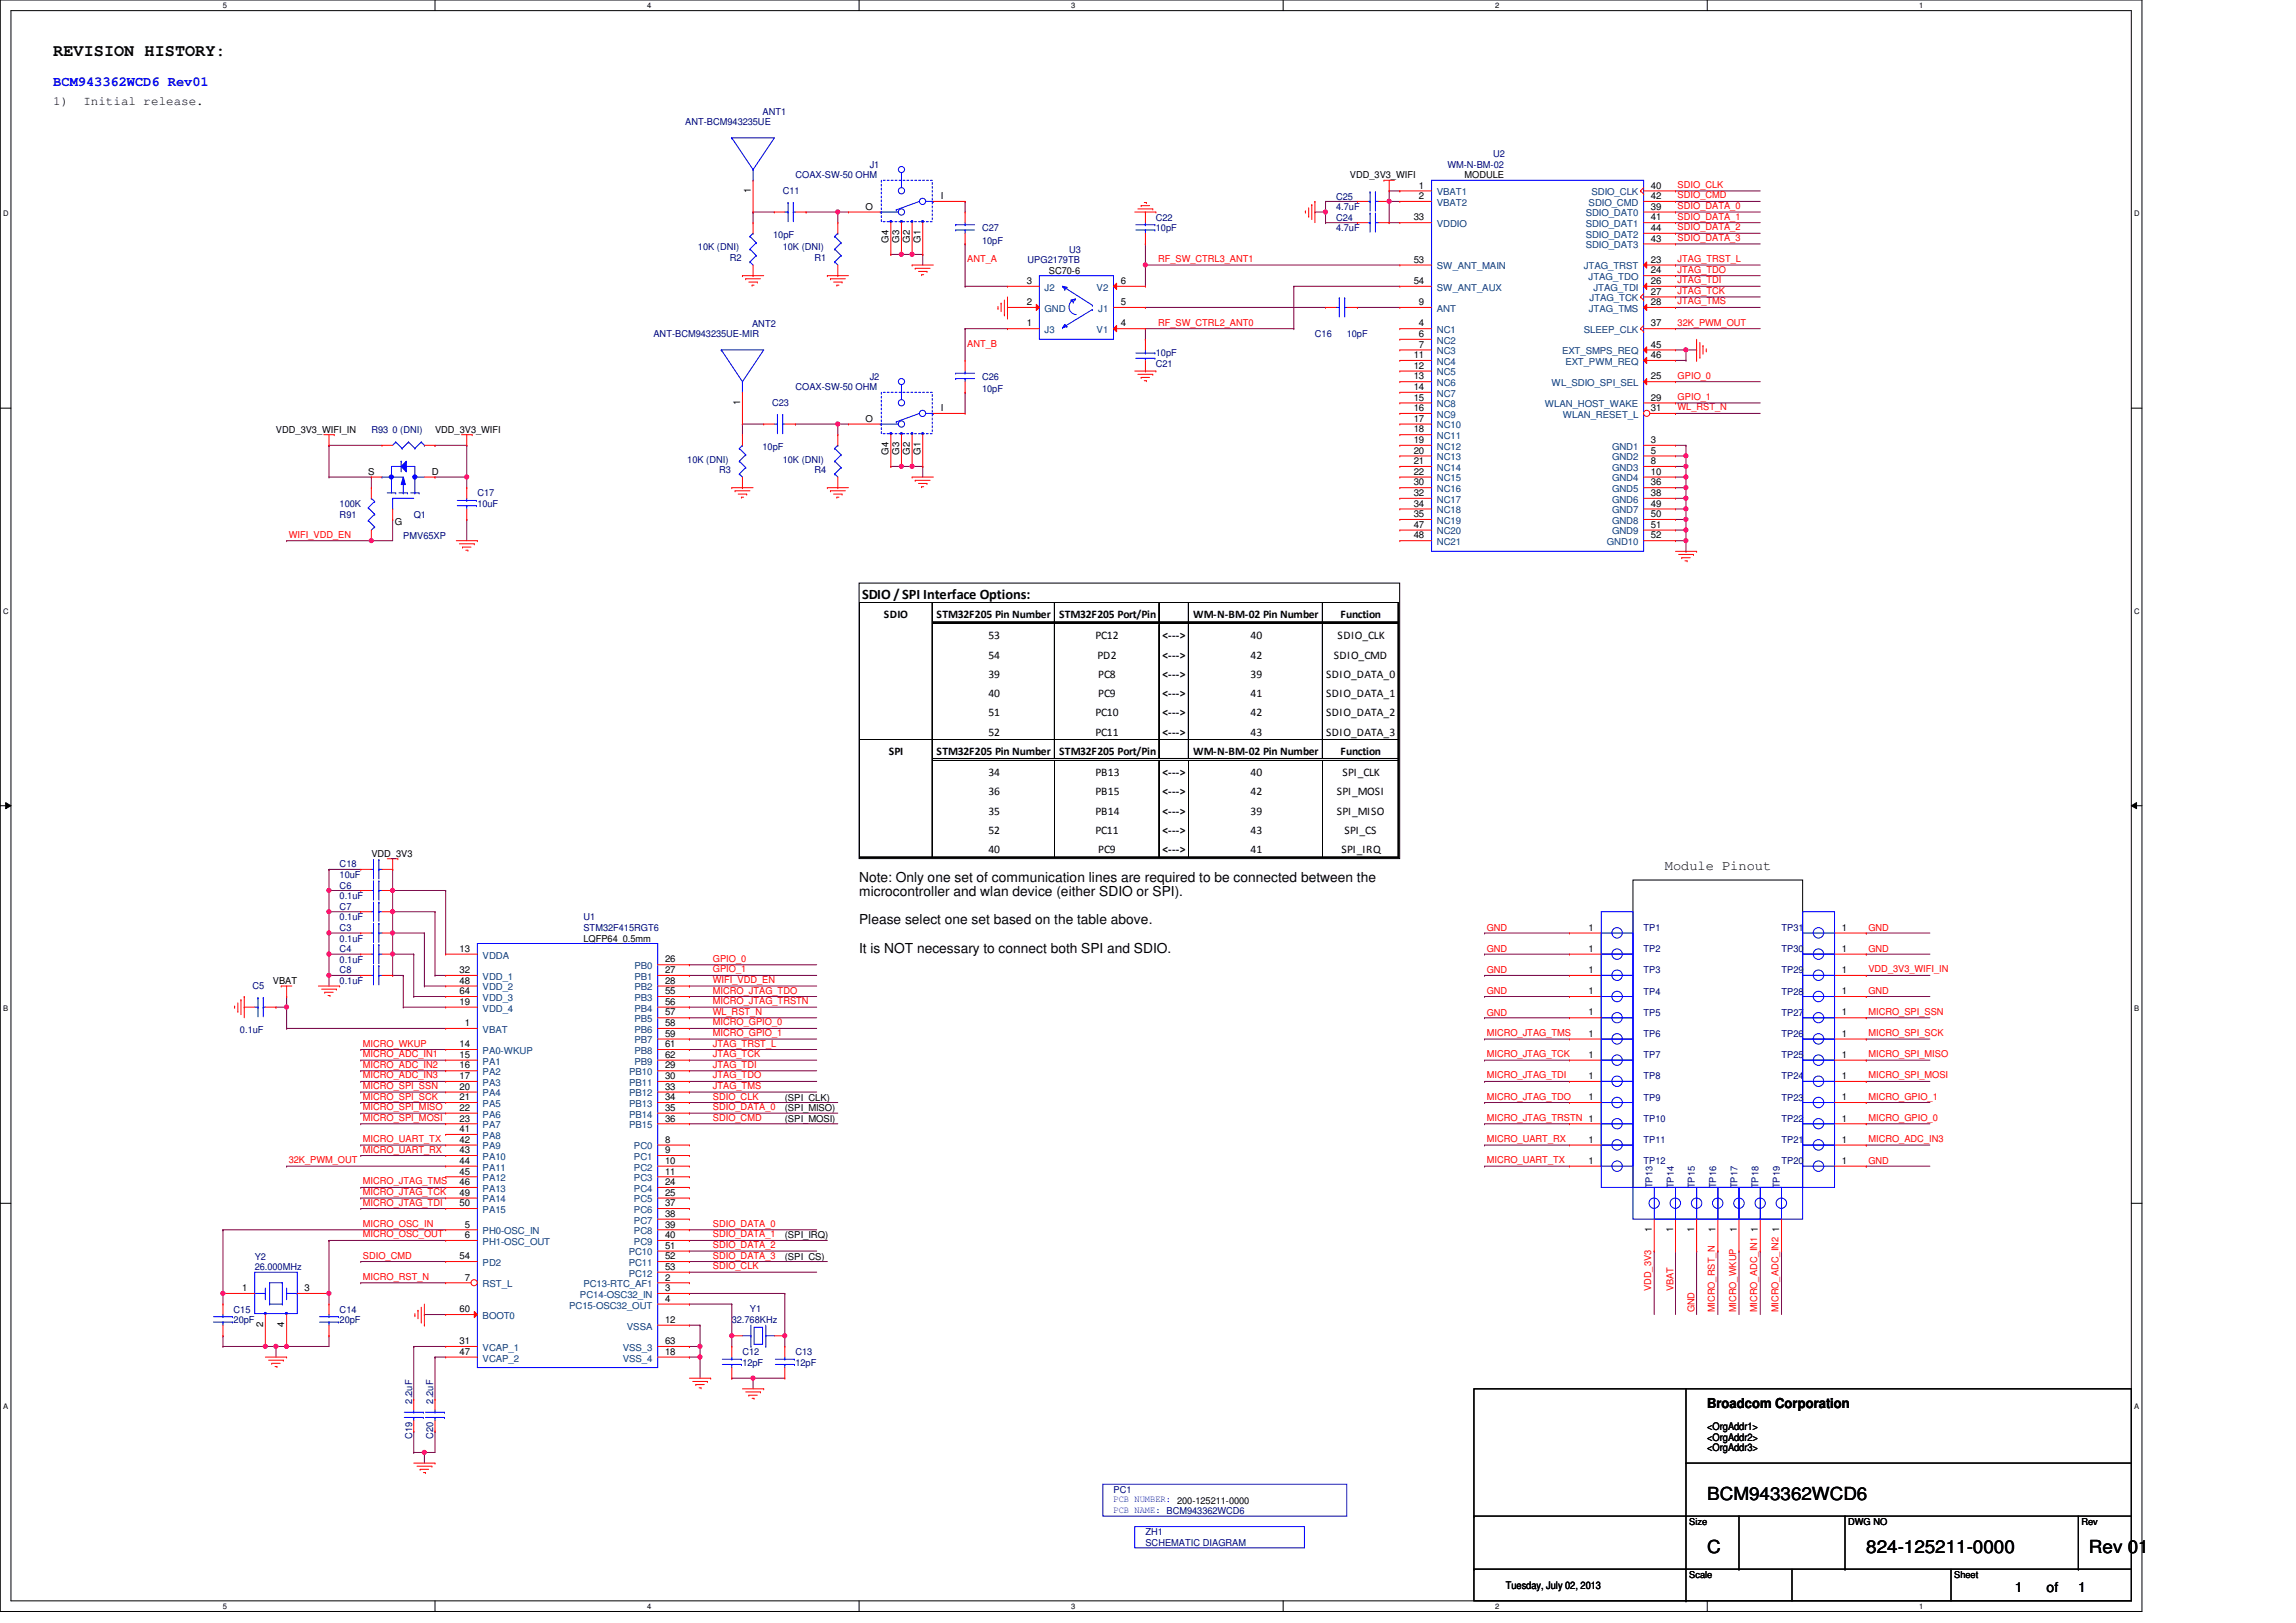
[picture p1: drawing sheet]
<svg xmlns="http://www.w3.org/2000/svg" width="297mm" height="210mm" viewBox="0 0 297 210" stroke-linecap="round" stroke-linejoin="round" font-family="sans-serif">
<defs><g id="words">
<g font-size="2.3">
<text x="220.9" y="194.1">BCM943362WCD6</text>
<text x="220.9" y="201">C</text>
<text x="241.4" y="201">824-125211-0000</text>
<text x="270.3" y="201">Rev 01</text>
</g>
<text font-size="2.2" x="6.9" y="7.3">REVISION HISTORY:</text>
<text font-size="1.9" x="111.5" y="77.5">SDIO / SPI Interface Options:</text>
<text font-size="1.8" fill="#00f" x="6.9" y="11.1">BCM943362WCD6 Rev01</text>
<g font-size="1.8">
<text x="215.4" y="112.5">Module Pinout</text>
<text x="111.1" y="114.1">Note: Only one set of communication lines are required to be connected between the</text>
<text x="111.1" y="115.9">microcontroller and wlan device (either SDIO or SPI).</text>
<text x="111.1" y="119.6">Please select one set based on the table above.</text>
<text x="111.1" y="123.3">It is NOT necessary to connect both SPI and SDIO.</text>
<text x="220.9" y="182.2">Broadcom Corporation</text>
<text x="260.6" y="206">1</text>
<text x="264.8" y="206">of</text>
<text x="268.9" y="206">1</text>
</g>
<g font-size="1.6">
<text x="6.9" y="13.6">1)</text>
<text x="10.8" y="13.6">Initial release.</text>
</g>
<g font-size="1.5">
<text x="114.4" y="80">SDIO</text>
<text x="121.2" y="80">STM32F205 Pin Number</text>
<text x="127.9" y="82.7">53</text>
<text x="137" y="80">STM32F205 Port/Pin</text>
<text x="141.7" y="82.7">PC12</text>
<text x="150.4" y="82.7">&lt;---&gt;</text>
<text x="154.4" y="80">WM-N-BM-02 Pin Number</text>
<text x="161.8" y="82.7">40</text>
<text x="173.1" y="82.7">SDIO_CLK</text>
<text x="173.4" y="80">Function</text>
<text x="127.9" y="85.2">54</text>
<text x="127.9" y="87.7">39</text>
<text x="142" y="85.2">PD2</text>
<text x="142.1" y="87.7">PC8</text>
<text x="150.4" y="85.2">&lt;---&gt;</text>
<text x="150.4" y="87.7">&lt;---&gt;</text>
<text x="161.8" y="85.2">42</text>
<text x="161.8" y="87.7">39</text>
<text x="171.6" y="87.7">SDIO_DATA_0</text>
<text x="172.5" y="85.2">SDIO_CMD</text>
<text x="127.9" y="90.2">40</text>
<text x="127.9" y="92.7">51</text>
<text x="127.9" y="95.2">52</text>
<text x="141.7" y="92.7">PC10</text>
<text x="141.7" y="95.2">PC11</text>
<text x="142.1" y="90.2">PC9</text>
<text x="150.4" y="90.2">&lt;---&gt;</text>
<text x="150.4" y="92.7">&lt;---&gt;</text>
<text x="150.4" y="95.2">&lt;---&gt;</text>
<text x="161.8" y="90.2">41</text>
<text x="161.8" y="92.7">42</text>
<text x="161.8" y="95.2">43</text>
<text x="171.6" y="90.2">SDIO_DATA_1</text>
<text x="171.6" y="92.7">SDIO_DATA_2</text>
<text x="171.6" y="95.2">SDIO_DATA_3</text>
<text x="115" y="97.7">SPI</text>
<text x="121.2" y="97.7">STM32F205 Pin Number</text>
<text x="127.9" y="100.4">34</text>
<text x="137" y="97.7">STM32F205 Port/Pin</text>
<text x="141.7" y="100.4">PB13</text>
<text x="150.4" y="100.4">&lt;---&gt;</text>
<text x="154.4" y="97.7">WM-N-BM-02 Pin Number</text>
<text x="161.8" y="100.4">40</text>
<text x="173.4" y="97.7">Function</text>
<text x="173.7" y="100.4">SPI_CLK</text>
<text x="127.9" y="102.9">36</text>
<text x="127.9" y="105.4">35</text>
<text x="127.9" y="107.9">52</text>
<text x="141.7" y="102.9">PB15</text>
<text x="141.7" y="105.4">PB14</text>
<text x="141.7" y="107.9">PC11</text>
<text x="150.4" y="102.9">&lt;---&gt;</text>
<text x="150.4" y="105.4">&lt;---&gt;</text>
<text x="150.4" y="107.9">&lt;---&gt;</text>
<text x="161.8" y="102.9">42</text>
<text x="161.8" y="105.4">39</text>
<text x="161.8" y="107.9">43</text>
<text x="172.9" y="102.9">SPI_MOSI</text>
<text x="172.9" y="105.4">SPI_MISO</text>
<text x="173.9" y="107.9">SPI_CS</text>
<text x="127.9" y="110.4">40</text>
<text x="142.1" y="110.4">PC9</text>
<text x="150.4" y="110.4">&lt;---&gt;</text>
<text x="161.8" y="110.4">41</text>
<text x="173.5" y="110.4">SPI_IRQ</text>
</g>
<g font-size="1.4">
<text x="220.9" y="185">&lt;OrgAddr1&gt;</text>
<text x="220.9" y="186.4">&lt;OrgAddr2&gt;</text>
<text x="220.9" y="187.8">&lt;OrgAddr3&gt;</text>
<text x="194.8" y="205.6">Tuesday, July 02, 2013</text>
</g>
<g font-size="1.2" fill="#000080">
<text x="88.6" y="16.2">ANT-BCM943235UE</text>
<text x="98.7" y="14.8">ANT1</text>
<text x="102.9" y="23.1">COAX-SW-50 OHM</text>
<text x="112.5" y="21.7">J1</text>
<text x="187.3" y="21.7">WM-N-BM-02</text>
<text x="193.2" y="20.3">U2</text>
<text x="101.3" y="25.1">C11</text>
<text x="127.1" y="29.9">C27</text>
<text x="149.5" y="28.6">C22</text>
<text x="149.5" y="29.9">10pF</text>
<text x="172.9" y="25.8">C25</text>
<text x="172.9" y="27.2">4.7uF</text>
<text x="172.9" y="28.6">C24</text>
<text x="172.9" y="29.9">4.7uF</text>
<text x="90.3" y="32.4">10K (DNI)</text>
<text x="94.4" y="33.8">R2</text>
<text x="100" y="30.8">10pF</text>
<text x="101.3" y="32.4">10K (DNI)</text>
<text x="105.4" y="33.8">R1</text>
<text x="127.1" y="31.6">10pF</text>
<text x="132.9" y="34">UPG2179TB</text>
<text x="138.3" y="32.7">U3</text>
<text x="84.5" y="43.6">ANT-BCM943235UE-MIR</text>
<text x="97.3" y="42.3">ANT2</text>
<text x="149.5" y="47.5">C21</text>
<text x="149.5" y="46.1">10pF</text>
<text x="170.1" y="43.6">C16</text>
<text x="174.2" y="43.6">10pF</text>
<text x="99.9" y="52.6">C23</text>
<text x="102.9" y="50.5">COAX-SW-50 OHM</text>
<text x="112.5" y="49.1">J2</text>
<text x="127.1" y="49.1">C26</text>
<text x="127.1" y="50.8">10pF</text>
<text x="48" y="56">R93 0 (DNI)</text>
<text x="88.9" y="59.8">10K (DNI)</text>
<text x="98.7" y="58.2">10pF</text>
<text x="101.3" y="59.8">10K (DNI)</text>
<text x="43.9" y="65.6">100K</text>
<text x="61.8" y="64.2">C17</text>
<text x="61.8" y="65.6">10uF</text>
<text x="93" y="61.2">R3</text>
<text x="105.4" y="61.2">R4</text>
<text x="43.9" y="67">R91</text>
<text x="52.2" y="69.7">PMV65XP</text>
<text x="53.5" y="67">Q1</text>
<text x="43.9" y="112.2">C18</text>
<text x="43.9" y="113.6">10uF</text>
<text x="43.9" y="115">C6</text>
<text x="43.9" y="116.3">0.1uF</text>
<text x="43.9" y="117.7">C7</text>
<text x="43.9" y="119.1">0.1uF</text>
<text x="75.5" y="119.1">U1</text>
<text x="43.9" y="123.2">C4</text>
<text x="43.9" y="124.6">0.1uF</text>
<text x="43.9" y="125.9">C8</text>
<text x="43.9" y="120.5">C3</text>
<text x="43.9" y="121.8">0.1uF</text>
<text x="75.5" y="120.5">STM32F415RGT6</text>
<text x="212.6" y="120.5">TP1</text>
<text x="212.6" y="125.9">TP3</text>
<text x="212.6" y="123.2">TP2</text>
<text x="230.5" y="120.5">TP31</text>
<text x="230.5" y="123.2">TP30</text>
<text x="230.5" y="125.9">TP29</text>
<text x="32.7" y="128">C5</text>
<text x="43.9" y="127.3">0.1uF</text>
<text x="212.6" y="128.7">TP4</text>
<text x="212.6" y="131.4">TP5</text>
<text x="230.5" y="131.4">TP27</text>
<text x="230.5" y="128.7">TP28</text>
<text x="31" y="133.6">0.1uF</text>
<text x="212.6" y="136.9">TP7</text>
<text x="212.6" y="134.2">TP6</text>
<text x="230.5" y="134.2">TP26</text>
<text x="230.5" y="136.9">TP25</text>
<text x="212.6" y="139.7">TP8</text>
<text x="212.6" y="142.4">TP9</text>
<text x="230.5" y="139.7">TP24</text>
<text x="230.5" y="142.4">TP23</text>
<text x="212.6" y="145.1">TP10</text>
<text x="212.6" y="147.9">TP11</text>
<text x="230.5" y="147.9">TP21</text>
<text x="230.5" y="145.1">TP22</text>
<text x="212.6" y="150.6">TP12</text>
<text x="213.8" y="153.8" transform="rotate(-90 213.8 153.8)">TP13</text>
<text x="216.5" y="153.8" transform="rotate(-90 216.5 153.8)">TP14</text>
<text x="219.3" y="153.8" transform="rotate(-90 219.3 153.8)">TP15</text>
<text x="222" y="153.8" transform="rotate(-90 222 153.8)">TP16</text>
<text x="224.8" y="153.8" transform="rotate(-90 224.8 153.8)">TP17</text>
<text x="227.5" y="153.8" transform="rotate(-90 227.5 153.8)">TP18</text>
<text x="230.2" y="153.8" transform="rotate(-90 230.2 153.8)">TP19</text>
<text x="230.5" y="150.6">TP20</text>
<text x="33" y="163">Y2</text>
<text x="33" y="164.3">26.000MHz</text>
<text x="30.2" y="169.8">C15</text>
<text x="30.2" y="171.2">20pF</text>
<text x="43.9" y="169.8">C14</text>
<text x="43.9" y="171.2">20pF</text>
<text x="94.7" y="171.2">32.768KHz</text>
<text x="97" y="169.7">Y1</text>
<text x="96.1" y="175.3">C12</text>
<text x="96.1" y="176.7">12pF</text>
<text x="102.9" y="175.3">C13</text>
<text x="102.9" y="176.7">12pF</text>
<text x="53.3" y="181.6" transform="rotate(-90 53.3 181.6)">2.2uF</text>
<text x="56" y="181.6" transform="rotate(-90 56 181.6)">2.2uF</text>
<text x="53.3" y="186.1" transform="rotate(-90 53.3 186.1)">C19</text>
<text x="56" y="186.1" transform="rotate(-90 56 186.1)">C20</text>
<text x="144.1" y="193.1">PC1</text>
<text x="148.2" y="198.6">ZH1</text>
<text x="148.2" y="200">SCHEMATIC DIAGRAM</text>
</g>
<g font-size="1.2">
<text x="174.6" y="23.1">VDD_3V3_WIFI</text>
<text x="189.5" y="23.1">MODULE</text>
<text x="97.1" y="25" transform="rotate(-90 97.1 25)">1</text>
<text x="112" y="27.1">O</text>
<text x="121.7" y="25.8">I</text>
<text x="182.9" y="28.5">33</text>
<text x="183.6" y="24.4">1</text>
<text x="183.6" y="25.8">2</text>
<text x="213.6" y="24.4">40</text>
<text x="213.6" y="27.1">39</text>
<text x="213.6" y="29.9">44</text>
<text x="213.6" y="25.8">42</text>
<text x="213.6" y="28.5">41</text>
<text x="115" y="31.4" transform="rotate(-90 115 31.4)">G4</text>
<text x="116.3" y="31.4" transform="rotate(-90 116.3 31.4)">G3</text>
<text x="117.7" y="31.4" transform="rotate(-90 117.7 31.4)">G2</text>
<text x="119.1" y="31.4" transform="rotate(-90 119.1 31.4)">G1</text>
<text x="135.7" y="35.4">SC70-6</text>
<text x="182.9" y="34">53</text>
<text x="213.6" y="35.4">24</text>
<text x="213.6" y="34">23</text>
<text x="213.6" y="31.3">43</text>
<text x="132.8" y="39.5">2</text>
<text x="132.8" y="36.7">3</text>
<text x="145" y="36.7">6</text>
<text x="145" y="39.5">5</text>
<text x="182.9" y="36.7">54</text>
<text x="183.6" y="39.5">9</text>
<text x="213.6" y="38.1">27</text>
<text x="213.6" y="39.5">28</text>
<text x="213.6" y="36.7">26</text>
<text x="132.8" y="42.2">1</text>
<text x="145" y="42.2">4</text>
<text x="182.9" y="47.7">12</text>
<text x="182.9" y="46.3">11</text>
<text x="183.6" y="43.6">6</text>
<text x="183.6" y="42.2">4</text>
<text x="183.6" y="45">7</text>
<text x="213.6" y="42.2">37</text>
<text x="213.6" y="45">45</text>
<text x="213.6" y="46.3">46</text>
<text x="95.8" y="52.4" transform="rotate(-90 95.8 52.4)">1</text>
<text x="121.7" y="53.2">I</text>
<text x="182.9" y="51.8">15</text>
<text x="182.9" y="53.2">16</text>
<text x="182.9" y="49.1">13</text>
<text x="182.9" y="50.5">14</text>
<text x="213.6" y="49.1">25</text>
<text x="213.6" y="53.2">31</text>
<text x="213.6" y="51.8">29</text>
<text x="35.7" y="56">VDD_3V3_WIFI_IN</text>
<text x="56.3" y="56">VDD_3V3_WIFI</text>
<text x="112" y="54.6">O</text>
<text x="115" y="58.9" transform="rotate(-90 115 58.9)">G4</text>
<text x="116.3" y="58.9" transform="rotate(-90 116.3 58.9)">G3</text>
<text x="117.7" y="58.9" transform="rotate(-90 117.7 58.9)">G2</text>
<text x="119.1" y="58.9" transform="rotate(-90 119.1 58.9)">G1</text>
<text x="182.9" y="54.6">17</text>
<text x="182.9" y="55.9">18</text>
<text x="182.9" y="57.3">19</text>
<text x="182.9" y="58.7">20</text>
<text x="213.6" y="57.3">3</text>
<text x="213.6" y="58.7">5</text>
<text x="47.6" y="61.4">S</text>
<text x="55.9" y="61.4">D</text>
<text x="182.9" y="60">21</text>
<text x="182.9" y="62.8">30</text>
<text x="182.9" y="61.4">22</text>
<text x="182.9" y="65.6">34</text>
<text x="182.9" y="64.2">32</text>
<text x="213.6" y="60">8</text>
<text x="213.6" y="61.4">10</text>
<text x="213.6" y="62.8">36</text>
<text x="213.6" y="64.2">38</text>
<text x="213.6" y="65.6">49</text>
<text x="51.1" y="67.9">G</text>
<text x="182.9" y="66.9">35</text>
<text x="182.9" y="68.3">47</text>
<text x="182.9" y="69.7">48</text>
<text x="213.6" y="66.9">50</text>
<text x="213.6" y="68.3">51</text>
<text x="213.6" y="69.7">52</text>
<text x="48" y="110.9">VDD_3V3</text>
<text x="59.5" y="123.1">13</text>
<text x="59.5" y="125.9">32</text>
<text x="75.5" y="121.8">LQFP64_0.5mm</text>
<text x="86" y="124.5">26</text>
<text x="86" y="125.9">27</text>
<text x="205.5" y="120.4">1</text>
<text x="205.5" y="125.9">1</text>
<text x="205.5" y="123.1">1</text>
<text x="238.3" y="120.4">1</text>
<text x="238.3" y="123.1">1</text>
<text x="238.3" y="125.9">1</text>
<text x="35.3" y="127.3">VBAT</text>
<text x="59.5" y="130">19</text>
<text x="59.5" y="127.3">48</text>
<text x="59.5" y="128.6">64</text>
<text x="86" y="127.3">28</text>
<text x="86" y="128.6">55</text>
<text x="86" y="130">56</text>
<text x="86" y="131.4">57</text>
<text x="205.5" y="128.6">1</text>
<text x="205.5" y="131.4">1</text>
<text x="238.3" y="131.4">1</text>
<text x="238.3" y="128.6">1</text>
<text x="59.5" y="135.5">14</text>
<text x="59.5" y="136.9">15</text>
<text x="60.1" y="132.8">1</text>
<text x="86" y="132.8">58</text>
<text x="86" y="134.1">59</text>
<text x="86" y="135.5">61</text>
<text x="86" y="136.9">62</text>
<text x="205.5" y="136.9">1</text>
<text x="205.5" y="134.1">1</text>
<text x="238.3" y="134.1">1</text>
<text x="238.3" y="136.9">1</text>
<text x="59.5" y="138.2">16</text>
<text x="59.5" y="139.6">17</text>
<text x="59.5" y="141">20</text>
<text x="59.5" y="142.3">21</text>
<text x="59.5" y="143.7">22</text>
<text x="86" y="138.2">29</text>
<text x="86" y="139.6">30</text>
<text x="86" y="141">33</text>
<text x="86" y="142.3">34</text>
<text x="86" y="143.7">35</text>
<text x="101.5" y="142.4">(SPI_CLK)</text>
<text x="101.5" y="143.8">(SPI_MISO)</text>
<text x="205.5" y="139.6">1</text>
<text x="205.5" y="142.3">1</text>
<text x="238.3" y="139.6">1</text>
<text x="238.3" y="142.3">1</text>
<text x="59.5" y="145.1">23</text>
<text x="59.5" y="146.5">41</text>
<text x="59.5" y="147.8">42</text>
<text x="59.5" y="149.2">43</text>
<text x="86" y="147.8">8</text>
<text x="86" y="149.2">9</text>
<text x="86" y="145.1">36</text>
<text x="101.5" y="145.1">(SPI_MOSI)</text>
<text x="205.5" y="147.8">1</text>
<text x="238.3" y="147.8">1</text>
<text x="238.3" y="145.1">1</text>
<text x="59.5" y="150.6">44</text>
<text x="59.5" y="152">45</text>
<text x="59.5" y="153.3">46</text>
<text x="59.5" y="154.7">49</text>
<text x="86" y="150.6">10</text>
<text x="86" y="152">11</text>
<text x="86" y="153.3">24</text>
<text x="86" y="154.7">25</text>
<text x="205.5" y="150.6">1</text>
<text x="238.3" y="150.6">1</text>
<text x="59.5" y="156.1">50</text>
<text x="60.1" y="158.8">5</text>
<text x="60.1" y="160.2">6</text>
<text x="86" y="156.1">37</text>
<text x="86" y="157.4">38</text>
<text x="86" y="158.8">39</text>
<text x="86" y="160.2">40</text>
<text x="86" y="161.6">51</text>
<text x="101.5" y="160.2">(SPI_IRQ)</text>
<text x="213.7" y="159.4" transform="rotate(-90 213.7 159.4)">1</text>
<text x="216.5" y="159.4" transform="rotate(-90 216.5 159.4)">1</text>
<text x="219.2" y="159.4" transform="rotate(-90 219.2 159.4)">1</text>
<text x="222" y="159.4" transform="rotate(-90 222 159.4)">1</text>
<text x="224.7" y="159.4" transform="rotate(-90 224.7 159.4)">1</text>
<text x="227.4" y="159.4" transform="rotate(-90 227.4 159.4)">1</text>
<text x="230.2" y="159.4" transform="rotate(-90 230.2 159.4)">1</text>
<text x="31.3" y="167">1</text>
<text x="39.4" y="167">3</text>
<text x="59.5" y="162.9">54</text>
<text x="60.1" y="165.7">7</text>
<text x="86" y="165.7">2</text>
<text x="86" y="167">3</text>
<text x="86" y="162.9">52</text>
<text x="86" y="164.3">53</text>
<text x="101.5" y="163">(SPI_CS)</text>
<text x="34" y="171.7" transform="rotate(-90 34 171.7)">2</text>
<text x="36.8" y="171.7" transform="rotate(-90 36.8 171.7)">4</text>
<text x="59.5" y="173.9">31</text>
<text x="59.5" y="169.8">60</text>
<text x="86" y="168.4">4</text>
<text x="86" y="171.2">12</text>
<text x="86" y="173.9">63</text>
<text x="59.5" y="175.3">47</text>
<text x="86" y="175.3">18</text>
<text x="218.5" y="197.3">Size</text>
<text x="239.1" y="197.3">DWG NO</text>
<text x="269.3" y="197.3">Rev</text>
<text x="218.5" y="204.1">Scale</text>
<text x="252.8" y="204.1">Sheet</text>
</g>
<g font-size="1.2" fill="#004080">
<text x="185.9" y="25.3">VBAT1</text>
<text x="185.9" y="26.6">VBAT2</text>
<text x="185.9" y="29.4">VDDIO</text>
<text x="205.1" y="28">SDIO_DAT0</text>
<text x="205.1" y="29.4">SDIO_DAT1</text>
<text x="205.5" y="26.6">SDIO_CMD</text>
<text x="205.9" y="25.3">SDIO_CLK</text>
<text x="185.9" y="34.9">SW_ANT_MAIN</text>
<text x="204.9" y="34.9">JTAG_TRST</text>
<text x="205.1" y="30.8">SDIO_DAT2</text>
<text x="205.1" y="32.1">SDIO_DAT3</text>
<text x="135.1" y="40.3">GND</text>
<text x="135.1" y="37.6">J2</text>
<text x="141.9" y="37.6">V2</text>
<text x="142.1" y="40.3">J1</text>
<text x="185.9" y="37.6">SW_ANT_AUX</text>
<text x="185.9" y="40.3">ANT</text>
<text x="205.5" y="36.2">JTAG_TDO</text>
<text x="205.5" y="40.3">JTAG_TMS</text>
<text x="205.7" y="39">JTAG_TCK</text>
<text x="206.2" y="37.6">JTAG_TDI</text>
<text x="135.1" y="43.1">J3</text>
<text x="141.9" y="43.1">V1</text>
<text x="185.9" y="44.5">NC2</text>
<text x="185.9" y="43.1">NC1</text>
<text x="185.9" y="45.8">NC3</text>
<text x="185.9" y="47.2">NC4</text>
<text x="202.1" y="45.8">EXT_SMPS_REQ</text>
<text x="202.5" y="47.2">EXT_PWM_REQ</text>
<text x="204.9" y="43.1">SLEEP_CLK</text>
<text x="185.9" y="52.7">NC8</text>
<text x="185.9" y="48.6">NC5</text>
<text x="185.9" y="50">NC6</text>
<text x="185.9" y="51.3">NC7</text>
<text x="199.9" y="52.7">WLAN_HOST_WAKE</text>
<text x="200.7" y="50">WL_SDIO_SPI_SEL</text>
<text x="185.9" y="54.1">NC9</text>
<text x="185.9" y="55.4">NC10</text>
<text x="185.9" y="56.8">NC11</text>
<text x="185.9" y="58.2">NC12</text>
<text x="185.9" y="59.6">NC13</text>
<text x="202.2" y="54.1">WLAN_RESET_L</text>
<text x="208.6" y="58.2">GND1</text>
<text x="208.6" y="59.6">GND2</text>
<text x="185.9" y="60.9">NC14</text>
<text x="185.9" y="63.7">NC16</text>
<text x="185.9" y="62.3">NC15</text>
<text x="185.9" y="65">NC17</text>
<text x="208.6" y="60.9">GND3</text>
<text x="208.6" y="62.3">GND4</text>
<text x="208.6" y="63.7">GND5</text>
<text x="208.6" y="65">GND6</text>
<text x="185.9" y="66.4">NC18</text>
<text x="185.9" y="67.8">NC19</text>
<text x="185.9" y="69.2">NC20</text>
<text x="185.9" y="70.5">NC21</text>
<text x="207.9" y="70.5">GND10</text>
<text x="208.6" y="66.4">GND7</text>
<text x="208.6" y="67.8">GND8</text>
<text x="208.6" y="69.2">GND9</text>
<text x="62.4" y="124">VDDA</text>
<text x="82.1" y="125.4">PB0</text>
<text x="62.4" y="130.9">VDD_4</text>
<text x="62.4" y="126.8">VDD_1</text>
<text x="62.4" y="128.1">VDD_2</text>
<text x="62.4" y="129.5">VDD_3</text>
<text x="82.1" y="126.8">PB1</text>
<text x="82.1" y="128.1">PB2</text>
<text x="82.1" y="129.5">PB3</text>
<text x="82.1" y="130.9">PB4</text>
<text x="62.4" y="133.6">VBAT</text>
<text x="62.4" y="136.4">PA0-WKUP</text>
<text x="62.4" y="137.7">PA1</text>
<text x="82.1" y="132.2">PB5</text>
<text x="82.1" y="133.6">PB6</text>
<text x="82.1" y="135">PB7</text>
<text x="82.1" y="136.4">PB8</text>
<text x="82.1" y="137.7">PB9</text>
<text x="62.4" y="139.1">PA2</text>
<text x="62.4" y="140.5">PA3</text>
<text x="62.4" y="141.9">PA4</text>
<text x="62.4" y="143.2">PA5</text>
<text x="81.4" y="139.1">PB10</text>
<text x="81.4" y="140.5">PB11</text>
<text x="81.4" y="141.9">PB12</text>
<text x="81.4" y="143.2">PB13</text>
<text x="62.4" y="144.6">PA6</text>
<text x="62.4" y="146">PA7</text>
<text x="62.4" y="147.3">PA8</text>
<text x="62.4" y="148.7">PA9</text>
<text x="81.4" y="144.6">PB14</text>
<text x="81.4" y="146">PB15</text>
<text x="82" y="148.7">PC0</text>
<text x="62.4" y="150.1">PA10</text>
<text x="62.4" y="151.4">PA11</text>
<text x="62.4" y="152.8">PA12</text>
<text x="62.4" y="154.2">PA13</text>
<text x="62.4" y="155.6">PA14</text>
<text x="82" y="150.1">PC1</text>
<text x="82" y="151.4">PC2</text>
<text x="82" y="152.8">PC3</text>
<text x="82" y="154.2">PC4</text>
<text x="82" y="155.6">PC5</text>
<text x="62.4" y="159.7">PH0-OSC_IN</text>
<text x="62.4" y="161.1">PH1-OSC_OUT</text>
<text x="62.4" y="156.9">PA15</text>
<text x="82" y="156.9">PC6</text>
<text x="82" y="158.3">PC7</text>
<text x="82" y="159.7">PC8</text>
<text x="82" y="161.1">PC9</text>
<text x="62.4" y="166.5">RST_L</text>
<text x="62.4" y="163.8">PD2</text>
<text x="75" y="167.9">PC14-OSC32_IN</text>
<text x="75.5" y="166.5">PC13-RTC_AF1</text>
<text x="81.3" y="162.4">PC10</text>
<text x="81.3" y="163.8">PC11</text>
<text x="81.3" y="165.2">PC12</text>
<text x="62.4" y="170.6">BOOT0</text>
<text x="73.6" y="169.3">PC15-OSC32_OUT</text>
<text x="81.1" y="172">VSSA</text>
<text x="62.4" y="174.8">VCAP_1</text>
<text x="62.4" y="176.1">VCAP_2</text>
<text x="80.6" y="176.1">VSS_4</text>
<text x="80.6" y="174.8">VSS_3</text>
</g>
<g font-size="1.2" fill="#f00">
<text x="217" y="24.3">SDIO_CLK</text>
<text x="217" y="25.7">SDIO_CMD</text>
<text x="217" y="29.8">SDIO_DATA_2</text>
<text x="217" y="28.4">SDIO_DATA_1</text>
<text x="217" y="27.1">SDIO_DATA_0</text>
<text x="125.1" y="33.9">ANT_A</text>
<text x="149.8" y="33.9">RF_SW_CTRL3_ANT1</text>
<text x="217" y="33.9">JTAG_TRST_L</text>
<text x="217" y="35.3">JTAG_TDO</text>
<text x="217" y="31.2">SDIO_DATA_3</text>
<text x="217" y="36.7">JTAG_TDI</text>
<text x="217" y="39.4">JTAG_TMS</text>
<text x="217" y="38">JTAG_TCK</text>
<text x="125.1" y="44.9">ANT_B</text>
<text x="149.8" y="42.1">RF_SW_CTRL2_ANT0</text>
<text x="217" y="42.1">32K_PWM_OUT</text>
<text x="217" y="53.1">WL_RST_N</text>
<text x="217" y="51.8">GPIO_1</text>
<text x="217" y="49">GPIO_0</text>
<text x="37.4" y="69.6">WIFI_VDD_EN</text>
<text x="92.2" y="124.4">GPIO_0</text>
<text x="92.2" y="125.8">GPIO_1</text>
<text x="192.3" y="120.4">GND</text>
<text x="192.3" y="123.2">GND</text>
<text x="192.3" y="125.9">GND</text>
<text x="241.7" y="125.8">VDD_3V3_WIFI_IN</text>
<text x="241.7" y="123.2">GND</text>
<text x="241.7" y="120.4">GND</text>
<text x="92.2" y="131.3">WL_RST_N</text>
<text x="92.2" y="127.2">WIFI_VDD_EN</text>
<text x="92.2" y="128.5">MICRO_JTAG_TDO</text>
<text x="92.2" y="129.9">MICRO_JTAG_TRSTN</text>
<text x="192.3" y="128.7">GND</text>
<text x="192.3" y="131.4">GND</text>
<text x="241.7" y="131.3">MICRO_SPI_SSN</text>
<text x="241.7" y="128.7">GND</text>
<text x="46.9" y="135.4">MICRO_WKUP</text>
<text x="46.9" y="136.8">MICRO_ADC_IN1</text>
<text x="92.2" y="132.7">MICRO_GPIO_0</text>
<text x="92.2" y="134">MICRO_GPIO_1</text>
<text x="92.2" y="136.8">JTAG_TCK</text>
<text x="92.2" y="135.4">JTAG_TRST_L</text>
<text x="192.3" y="136.8">MICRO_JTAG_TCK</text>
<text x="192.3" y="134">MICRO_JTAG_TMS</text>
<text x="241.7" y="136.8">MICRO_SPI_MISO</text>
<text x="241.7" y="134">MICRO_SPI_SCK</text>
<text x="46.9" y="138.2">MICRO_ADC_IN2</text>
<text x="46.9" y="139.5">MICRO_ADC_IN3</text>
<text x="46.9" y="140.9">MICRO_SPI_SSN</text>
<text x="46.9" y="142.3">MICRO_SPI_SCK</text>
<text x="46.9" y="143.6">MICRO_SPI_MISO</text>
<text x="92.2" y="140.9">JTAG_TMS</text>
<text x="92.2" y="139.5">JTAG_TDO</text>
<text x="92.2" y="138.2">JTAG_TDI</text>
<text x="92.2" y="142.3">SDIO_CLK</text>
<text x="92.2" y="143.6">SDIO_DATA_0</text>
<text x="192.3" y="139.5">MICRO_JTAG_TDI</text>
<text x="192.3" y="142.3">MICRO_JTAG_TDO</text>
<text x="241.7" y="142.3">MICRO_GPIO_1</text>
<text x="241.7" y="139.5">MICRO_SPI_MOSI</text>
<text x="46.9" y="145">MICRO_SPI_MOSI</text>
<text x="46.9" y="147.8">MICRO_UART_TX</text>
<text x="46.9" y="149.1">MICRO_UART_RX</text>
<text x="92.2" y="145">SDIO_CMD</text>
<text x="192.3" y="145">MICRO_JTAG_TRSTN 1</text>
<text x="192.3" y="147.8">MICRO_UART_RX</text>
<text x="241.7" y="147.8">MICRO_ADC_IN3</text>
<text x="241.7" y="145">MICRO_GPIO_0</text>
<text x="37.4" y="150.5">32K_PWM_OUT</text>
<text x="46.9" y="153.2">MICRO_JTAG_TMS</text>
<text x="46.9" y="154.6">MICRO_JTAG_TCK</text>
<text x="46.9" y="156">MICRO_JTAG_TDI</text>
<text x="192.3" y="150.5">MICRO_UART_TX</text>
<text x="241.7" y="150.6">GND</text>
<text x="46.9" y="158.7">MICRO_OSC_IN</text>
<text x="46.9" y="160.1">MICRO_OSC_OUT</text>
<text x="92.2" y="158.7">SDIO_DATA_0</text>
<text x="92.2" y="161.5">SDIO_DATA_2</text>
<text x="92.2" y="160.1">SDIO_DATA_1</text>
<text x="46.9" y="162.8">SDIO_CMD</text>
<text x="46.9" y="165.6">MICRO_RST_N</text>
<text x="92.2" y="162.8">SDIO_DATA_3</text>
<text x="92.2" y="164.2">SDIO_CLK</text>
<text x="213.6" y="167.1" transform="rotate(-90 213.6 167.1)">VDD_3V3</text>
<text x="216.5" y="167.1" transform="rotate(-90 216.5 167.1)">VBAT</text>
<text x="219.2" y="169.8" transform="rotate(-90 219.2 169.8)">GND</text>
<text x="221.9" y="169.8" transform="rotate(-90 221.9 169.8)">MICRO_RST_N</text>
<text x="224.6" y="169.8" transform="rotate(-90 224.6 169.8)">MICRO_WKUP</text>
<text x="227.3" y="169.8" transform="rotate(-90 227.3 169.8)">MICRO_ADC_IN1</text>
<text x="230.1" y="169.8" transform="rotate(-90 230.1 169.8)">MICRO_ADC_IN2</text>
</g>
<g font-size="1.2" fill="#00f">
<text x="144.1" y="195.7">PCB NAME: BCM943362WCD6</text>
<text x="144.1" y="194.4">PCB NUMBER: 200-125211-0000</text>
</g>
<g font-size="1">
<text x="28.8" y="1">5</text>
<text x="83.7" y="1">4</text>
<text x="138.6" y="1">3</text>
<text x="193.4" y="1">2</text>
<text x="248.3" y="1">1</text>
<text x=".4" y="28">D</text>
<text x="276.1" y="28">D</text>
<text x=".4" y="79.4">C</text>
<text x="276.1" y="79.4">C</text>
<text x=".4" y="130.9">B</text>
<text x="276.1" y="130.9">B</text>
<text x=".4" y="182.3">A</text>
<text x="276.1" y="182.3">A</text>
<text x="28.8" y="208.2">5</text>
<text x="83.7" y="208.2">4</text>
<text x="138.6" y="208.2">3</text>
<text x="193.4" y="208.2">2</text>
<text x="248.3" y="208.2">1</text>
</g>
</g></defs>
<path d="M0 0h277.1v208.5h-277.1zM1.4 1.4h274.3v205.7h-274.3z" fill="none" stroke="#000" stroke-width=".13"/>
<g fill="#fff">
<path d="M28.8 .1h.6v1.1h-.6z"/>
<path d="M28.8 207.3h.6v1.1h-.6z"/>
</g>
<path d="M56.3 0v1.4M56.3 207.1v1.4" fill="none" stroke="#000" stroke-width=".13"/>
<g fill="#fff">
<path d="M83.7 .1h.6v1.1h-.6z"/>
<path d="M83.7 207.3h.6v1.1h-.6z"/>
</g>
<path d="M111.1 0v1.4M111.1 207.1v1.4" fill="none" stroke="#000" stroke-width=".13"/>
<g fill="#fff">
<path d="M138.6 .1h.5v1.1h-.5z"/>
<path d="M138.6 207.3h.5v1.1h-.5z"/>
</g>
<path d="M166 0v1.4M166 207.1v1.4" fill="none" stroke="#000" stroke-width=".13"/>
<g fill="#fff">
<path d="M193.4 .1h.6v1.1h-.6z"/>
<path d="M193.4 207.3h.6v1.1h-.6z"/>
</g>
<path d="M220.9 0v1.4M220.9 207.1v1.4" fill="none" stroke="#000" stroke-width=".13"/>
<g fill="#fff">
<path d="M248.3 .1h.6v1.1h-.6z"/>
<path d="M248.3 207.3h.6v1.1h-.6z"/>
<path d="M.4 27.1h.7v1.1h-.7z"/>
<path d="M276.1 27.1h.7v1.1h-.7z"/>
<path d="M.4 78.5h.7v1.1h-.7z"/>
<path d="M276.1 78.5h.7v1.1h-.7z"/>
</g>
<path d="M0 52.8h1.4M275.7 52.8h1.4" fill="none" stroke="#000" stroke-width=".13"/>
<g fill="#fff">
<path d="M.4 130h.7v1.1h-.7z"/>
<path d="M276.1 130h.6v1.1h-.6z"/>
</g>
<path d="M0 104.2h1.4M.7 103.8l.7 .4-.7 .4zM275.7 104.2l.7-.4v.8zM275.7 104.2h1.4" fill="none" stroke="#000" stroke-width=".13"/>
<path d="M.7 103.8l.7 .4-.7 .4zM275.7 104.2l.7-.4v.8z" fill="#000"/>
<g fill="#fff">
<path d="M.4 181.4h.7v1.1h-.7z"/>
<path d="M276.1 181.4h.6v1.1h-.6z"/>
</g>
<path d="M211.3 113.9h21.9v39.7h-21.9zM0 155.7h1.4M275.7 155.7h1.4" fill="none" stroke="#000" stroke-width=".13"/>
<path d="M111.2 75.5h69.9v35.6h-69.9z" fill="#fff"/>
<g fill="none" stroke="#000" stroke-width=".13">
<path d="M111.1 75.4h70v35.7h-70zM111.1 77.9v33.1M111.2 77.9v33.1M111.3 77.9h69.7M111.3 78h69.7M120.6 78.1v32.9M136.4 78.1v2.3M136.5 78.1v2.3M149.9 78.1v2.3M150 78.1v2.3M153.7 78.1v2.3M153.8 78.1v2.3"/>
<path d="M171.1 78.1v2.3M180.8 78.1v32.9M180.9 78.1v32.9M111.3 95.6h69.7M111.3 95.7h69.7M120.7 80.4h60.1M120.7 80.5h60.1M120.7 80.7h60.1M120.7 98.1h60.1M120.7 98.2h60.1M120.7 98.4h60.1M136.4 80.8v17.3"/>
<path d="M136.4 98.5v12.5M136.5 80.8v17.3M136.5 98.5v12.5M149.9 80.8v17.3M149.9 98.5v12.5M150 80.8v17.3M150 98.5v12.5M153.7 80.8v17.3M153.7 98.5v12.5M153.8 80.8v17.3M153.8 98.5v12.5M171.1 80.8v17.3"/>
<path d="M171.1 98.5v12.5M111.3 110.8h69.7M111.3 110.9h69.7"/>
</g>
<g fill="none" stroke="#800040" stroke-width=".13">
<path d="M216.8 53.5h.1M216.8 53.5h10.9M42.6 126.2h.1M42.6 126.2v1.4M192.1 139.9h.1M192.1 137.2h.1M192.1 139.9h10.9M192.1 137.2h10.9M192.1 142.6h.1M192.1 145.4h.1M192.1 148.1h.1M192.1 150.9h.1"/>
<path d="M192.1 142.6h10.9M192.1 145.4h10.9M192.1 148.1h10.9M192.1 150.9h10.9M214 161.9h.1M214 161.9v8.2M216.8 161.9h.1M216.8 161.9v8.2M219.5 161.9h.1M219.5 161.9v8.2"/>
</g>
<circle cx="42.5" cy="126.2" r=".27" fill="#f0f"/>
<circle cx="42.5" cy="126.2" r=".27" fill="none" stroke="#f0f" stroke-width=".13"/>
<path d="M42.6 118h.1M42.6 118v2.7" fill="none" stroke="#800040" stroke-width=".13"/>
<circle cx="42.5" cy="120.7" r=".27" fill="#f0f"/>
<circle cx="42.5" cy="120.7" r=".27" fill="none" stroke="#f0f" stroke-width=".13"/>
<circle cx="42.5" cy="117.9" r=".27" fill="#f0f"/>
<circle cx="42.5" cy="117.9" r=".27" fill="none" stroke="#f0f" stroke-width=".13"/>
<g fill="none" stroke="#800040" stroke-width=".13">
<path d="M216.8 34.3h.1M216.8 37h.1M216.8 35.7h.1M216.8 39.8h.1M216.8 38.4h.1M216.8 24.7h.1M216.8 26.1h.1M216.8 31.6h.1M216.8 30.2h.1M216.8 28.8h.1M216.8 27.4h.1M216.8 34.3h10.9"/>
<path d="M216.8 37h10.9M216.8 35.7h10.9M216.8 39.8h10.9M216.8 38.4h10.9M216.8 24.7h10.9M216.8 26.1h10.9M216.8 31.6h10.9M216.8 30.2h10.9M216.8 28.8h10.9M216.8 27.4h10.9M216.8 52.1h.1M216.8 49.4h.1"/>
<path d="M216.8 52.1h10.9M216.8 49.4h10.9M56.3 61.7h.1M56.3 61.7h4.1M42.6 112.5h.1M42.6 112.5v2.7M241.4 139.9h.1M241.4 137.2h.1M241.4 134.4h.1M241.4 131.7h.1M241.4 128.9h.1M241.4 126.2h.1"/>
<path d="M241.4 123.4h.1M241.4 120.7h.1M241.4 139.9h8.3M241.4 137.2h8.3M241.4 134.4h8.3M241.4 131.7h8.3M241.4 128.9h8.3M241.4 126.2h8.3M241.4 123.4h8.3M241.4 120.7h8.3M241.4 150.9h.1M241.4 148.1h.1"/>
<path d="M241.4 145.4h.1M241.4 142.6h.1M241.4 150.9h8.3M241.4 148.1h8.3M241.4 145.4h8.3M241.4 142.6h8.3M222.2 161.9h.1M222.2 161.9v8.2M225 161.9h.1M225 161.9v8.2M227.7 161.9h.1M227.7 161.9v8.2"/>
<path d="M230.5 161.9h.1M230.5 161.9v8.2"/>
</g>
<circle cx="42.5" cy="115.2" r=".27" fill="#f0f"/>
<circle cx="42.5" cy="115.2" r=".27" fill="none" stroke="#f0f" stroke-width=".13"/>
<path d="M94.7 168.7h.1M94.7 168.7v4.1" fill="none" stroke="#800040" stroke-width=".13"/>
<circle cx="94.7" cy="172.8" r=".27" fill="#f0f"/>
<circle cx="94.7" cy="172.8" r=".27" fill="none" stroke="#f0f" stroke-width=".13"/>
<path d="M101.5 167.3h.1M101.5 167.3v5.5" fill="none" stroke="#800040" stroke-width=".13"/>
<circle cx="101.5" cy="172.8" r=".27" fill="#f0f"/>
<circle cx="101.5" cy="172.8" r=".27" fill="none" stroke="#f0f" stroke-width=".13"/>
<g fill="none" stroke="#800040" stroke-width=".13">
<path d="M42.6 57.6h.1M42.6 57.6h6.8M56.3 57.6h.1M56.3 57.6h4.1M60.4 67.2h.1M60.4 67.2v2.8M42.6 112.5h.1M42.6 115.2h.1M42.6 118h.1M42.6 112.5h4.1M42.6 115.2v2.8M42.6 115.2h4.1"/>
<path d="M42.6 118h4.1M50.8 115.2h.1M50.8 118h.1M50.8 112.5h.1M50.8 112.5v13.7M42.6 120.7h.1M42.6 123.4h.1M42.6 120.7h4.1M42.6 123.4h4.1M50.8 123.4h.1M50.8 120.7h.1"/>
</g>
<circle cx="42.5" cy="123.4" r=".27" fill="#f0f"/>
<circle cx="42.5" cy="123.4" r=".27" fill="none" stroke="#f0f" stroke-width=".13"/>
<g fill="none" stroke="#800040" stroke-width=".13">
<path d="M60.4 57.6h.1M60.4 57.6v5.5M48 61.7h.1M48 70h.1M48 61.7v1.4M50.8 67.2h.1M50.8 67.2v2.8h-2.8M60.4 61.7h.1M42.6 120.7h.1M42.6 126.2h.1M42.6 123.4h.1M42.6 120.7v5.5"/>
<path d="M42.6 126.2h4.1"/>
</g>
<circle cx="60.4" cy="61.7" r=".27" fill="#f0f"/>
<circle cx="60.4" cy="61.7" r=".27" fill="none" stroke="#f0f" stroke-width=".13"/>
<path d="M42.6 57.6h.1M42.6 57.6v4.1M37.1 70h.1M37.1 70h10.9M42.6 61.7h.1M42.6 61.7h5.4" fill="none" stroke="#800040" stroke-width=".13"/>
<circle cx="48" cy="69.9" r=".27" fill="#f0f"/>
<circle cx="48" cy="69.9" r=".27" fill="none" stroke="#f0f" stroke-width=".13"/>
<path d="M192.1 120.7h.1M192.1 123.4h.1M192.1 120.7h10.9M192.1 123.4h10.9M97.4 178.3h.1M97.4 178.3v1.4M101.5 172.8h.1M101.5 172.8v1.4" fill="none" stroke="#800040" stroke-width=".13"/>
<circle cx="97.4" cy="178.3" r=".27" fill="#f0f"/>
<circle cx="97.4" cy="178.3" r=".27" fill="none" stroke="#f0f" stroke-width=".13"/>
<g fill="none" stroke="#800040" stroke-width=".13">
<path d="M115.2 32.9h.1M115.2 32.9h1.4M118 32.9h.1M118 32.9h1.4M115.2 60.3h.1M115.2 60.3h1.4M192.1 126.2h.1M192.1 128.9h.1M192.1 131.7h.1M192.1 134.4h.1M192.1 126.2h10.9M192.1 128.9h10.9"/>
<path d="M192.1 131.7h10.9M192.1 134.4h10.9M94.7 178.3h.1M94.7 172.8h.1M94.7 178.3h6.8M94.7 172.8v1.4M97.4 178.3h.1"/>
</g>
<circle cx="116.6" cy="60.3" r=".27" fill="#f0f"/>
<circle cx="116.6" cy="60.3" r=".27" fill="none" stroke="#f0f" stroke-width=".13"/>
<path d="M116.6 60.3h.1M116.6 60.3h1.4" fill="none" stroke="#800040" stroke-width=".13"/>
<circle cx="118" cy="60.3" r=".27" fill="#f0f"/>
<circle cx="118" cy="60.3" r=".27" fill="none" stroke="#f0f" stroke-width=".13"/>
<g fill="none" stroke="#800040" stroke-width=".13">
<path d="M97.4 27.4h.1M97.4 27.4h2.8M104.3 27.4h.1M104.3 27.4h5.5M108.4 27.4h.1M108.4 27.4v1.4M119.4 32.9h.1M119.4 32.9v1.4M124.9 31.6h.1M124.9 31.6v5.4M124.9 50.8h.1M124.9 50.8v2.7"/>
<path d="M118 60.3h.1M118 60.3h1.4M119.4 60.3h.1M119.4 60.3v1.4"/>
</g>
<circle cx="108.4" cy="27.4" r=".27" fill="#f0f"/>
<circle cx="108.4" cy="27.4" r=".27" fill="none" stroke="#f0f" stroke-width=".13"/>
<path d="M97.4 27.4h.1M97.4 27.4v1.4M96.1 54.9h.1M96.1 54.9h2.7M102.9 54.9h.1M102.9 54.9h6.9M108.4 54.9h.1M108.4 54.9v1.3" fill="none" stroke="#800040" stroke-width=".13"/>
<circle cx="108.4" cy="54.9" r=".27" fill="#f0f"/>
<circle cx="108.4" cy="54.9" r=".27" fill="none" stroke="#f0f" stroke-width=".13"/>
<path d="M116.6 32.9h.1M116.6 32.9h1.4M96.1 54.9h.1M96.1 54.9v1.3" fill="none" stroke="#800040" stroke-width=".13"/>
<circle cx="118" cy="32.9" r=".27" fill="#f0f"/>
<circle cx="118" cy="32.9" r=".27" fill="none" stroke="#f0f" stroke-width=".13"/>
<circle cx="116.6" cy="32.9" r=".27" fill="#f0f"/>
<circle cx="116.6" cy="32.9" r=".27" fill="none" stroke="#f0f" stroke-width=".13"/>
<path d="M148.2 34.3h.1M148.2 34.3h32.9" fill="none" stroke="#800040" stroke-width=".13"/>
<circle cx="148.2" cy="34.3" r=".27" fill="#f0f"/>
<circle cx="148.2" cy="34.3" r=".27" fill="none" stroke="#f0f" stroke-width=".13"/>
<g fill="none" stroke="#800040" stroke-width=".13">
<path d="M124.9 37h.1M124.9 37h5.4M148.2 31.6h.1M148.2 34.3h.1M148.2 31.6v5.4M179.7 26.1h.1M179.7 26.1h1.4M179.7 24.7h1.4M181.1 24.7h.1M124.9 42.5h.1M124.9 42.5h5.4M216.8 42.5h.1"/>
<path d="M216.8 42.5h10.9M216.8 45.3h2.7M216.8 46.6h1.3M218.1 45.3h.1M218.1 46.6h.1M218.1 45.3v1.3M219.5 45.3h.1"/>
</g>
<circle cx="218.1" cy="45.3" r=".27" fill="#f0f"/>
<circle cx="218.1" cy="45.3" r=".27" fill="none" stroke="#f0f" stroke-width=".13"/>
<path d="M216.8 70h1.3M218.1 70h.1" fill="none" stroke="#800040" stroke-width=".13"/>
<circle cx="218.1" cy="69.9" r=".27" fill="#f0f"/>
<circle cx="218.1" cy="69.9" r=".27" fill="none" stroke="#f0f" stroke-width=".13"/>
<path d="M216.8 68.6h1.3M218.1 71.3h.1M218.1 68.6h.1M218.1 70v1.3" fill="none" stroke="#800040" stroke-width=".13"/>
<circle cx="218.1" cy="68.6" r=".27" fill="#f0f"/>
<circle cx="218.1" cy="68.6" r=".27" fill="none" stroke="#f0f" stroke-width=".13"/>
<path d="M216.8 67.2h1.3M216.8 65.8h1.3M218.1 70h.1M218.1 67.2h.1M218.1 68.6h.1M218.1 65.8h.1M218.1 65.8v4.2" fill="none" stroke="#800040" stroke-width=".13"/>
<circle cx="218.1" cy="65.8" r=".27" fill="#f0f"/>
<circle cx="218.1" cy="65.8" r=".27" fill="none" stroke="#f0f" stroke-width=".13"/>
<circle cx="218.1" cy="67.2" r=".27" fill="#f0f"/>
<circle cx="218.1" cy="67.2" r=".27" fill="none" stroke="#f0f" stroke-width=".13"/>
<path d="M216.8 64.5h1.3M218.1 64.5h.1M218.1 65.8h.1M218.1 64.5v1.3" fill="none" stroke="#800040" stroke-width=".13"/>
<circle cx="218.1" cy="64.5" r=".27" fill="#f0f"/>
<circle cx="218.1" cy="64.5" r=".27" fill="none" stroke="#f0f" stroke-width=".13"/>
<path d="M216.8 63.1h1.3M218.1 63.1h.1M218.1 64.5h.1M218.1 63.1v1.4" fill="none" stroke="#800040" stroke-width=".13"/>
<circle cx="218.1" cy="63.1" r=".27" fill="#f0f"/>
<circle cx="218.1" cy="63.1" r=".27" fill="none" stroke="#f0f" stroke-width=".13"/>
<path d="M216.8 61.7h1.3M218.1 61.7h.1" fill="none" stroke="#800040" stroke-width=".13"/>
<circle cx="218.1" cy="61.7" r=".27" fill="#f0f"/>
<circle cx="218.1" cy="61.7" r=".27" fill="none" stroke="#f0f" stroke-width=".13"/>
<path d="M216.8 60.3h1.3M218.1 63.1h.1M218.1 60.3h.1M218.1 61.7h.1M218.1 60.3v2.8" fill="none" stroke="#800040" stroke-width=".13"/>
<circle cx="218.1" cy="60.3" r=".27" fill="#f0f"/>
<circle cx="218.1" cy="60.3" r=".27" fill="none" stroke="#f0f" stroke-width=".13"/>
<path d="M216.8 59h1.3M216.8 57.6h1.3M218.1 59h.1M218.1 57.6h.1M218.1 57.6v2.7M218.1 60.3h.1" fill="none" stroke="#800040" stroke-width=".13"/>
<circle cx="218.1" cy="59" r=".27" fill="#f0f"/>
<circle cx="218.1" cy="59" r=".27" fill="none" stroke="#f0f" stroke-width=".13"/>
<g fill="none" stroke="#800040" stroke-width=".13">
<path d="M167.4 37h.1M167.4 37h13.7M167.4 37v5.5M175.6 39.8h.1M175.6 39.8h5.5M179.7 24.7h.1M179.7 28.8h.1M179.7 26.1h.1M179.7 24.7v4.1M179.7 28.8h1.4M148.2 42.5h.1M148.2 43.9h.1"/>
<path d="M148.2 42.5h19.2M148.2 42.5v1.4M167.4 42.5h.1"/>
</g>
<circle cx="179.7" cy="26" r=".27" fill="#f0f"/>
<circle cx="179.7" cy="26" r=".27" fill="none" stroke="#f0f" stroke-width=".13"/>
<path d="M170.1 27.4h.1M170.1 27.4h1.4M171.5 28.8h.1M171.5 27.4h.1M171.5 26.1h.1M171.5 28.8h4.1M171.5 26.1v2.7M171.5 26.1h4.1M175.6 26.1h.1" fill="none" stroke="#800040" stroke-width=".13"/>
<circle cx="171.5" cy="27.4" r=".27" fill="#f0f"/>
<circle cx="171.5" cy="27.4" r=".27" fill="none" stroke="#f0f" stroke-width=".13"/>
<g fill="none" stroke="#800040" stroke-width=".13">
<path d="M124.9 26.1h.1M124.9 26.1v1.3M148.2 39.8h.1M148.2 39.8h23.3M124.9 42.5h.1M124.9 42.5v4.1M46.7 135.8h.1M46.7 137.2h.1M46.7 138.5h.1M46.7 139.9h.1M46.7 139.9h11M46.7 138.5h11"/>
<path d="M46.7 137.2h11M46.7 135.8h11M89.2 124.8h.1M89.2 126.2h.1M89.2 131.7h.1M89.2 133.1h.1M89.2 134.4h.1M89.2 139.9h.1M89.2 138.5h.1M89.2 137.2h.1M89.2 135.8h.1M89.2 127.6h.1"/>
<path d="M89.2 128.9h.1M89.2 130.3h.1M89.2 124.8h16.5M89.2 126.2h16.5M89.2 131.7h16.5M89.2 133.1h16.5M89.2 134.4h16.5M89.2 139.9h16.5M89.2 138.5h16.5M89.2 137.2h16.5M89.2 135.8h16.5M89.2 127.6h16.5"/>
<path d="M89.2 128.9h16.5M89.2 130.3h16.5M37.1 150.9h.1M37.1 150.9h20.6M46.7 141.3h.1M46.7 142.6h.1M46.7 144h.1M46.7 145.4h.1M46.7 148.1h.1M46.7 149.5h.1M46.7 153.6h.1M46.7 155h.1"/>
<path d="M46.7 156.4h.1M46.7 141.3h11M46.7 142.6h11M46.7 144h11M46.7 145.4h11M46.7 148.1h11M46.7 149.5h11M46.7 153.6h11M46.7 155h11M46.7 156.4h11M89.2 141.3h.1M89.2 142.6h.1"/>
<path d="M89.2 144h.1M89.2 145.4h.1M89.2 141.3h16.5M89.2 142.6h19.2M89.2 144h19.2M89.2 145.4h19.2M28.8 167.3h.1M28.8 167.3v1.4"/>
</g>
<circle cx="28.8" cy="167.3" r=".27" fill="#f0f"/>
<circle cx="28.8" cy="167.3" r=".27" fill="none" stroke="#f0f" stroke-width=".13"/>
<g fill="none" stroke="#800040" stroke-width=".13">
<path d="M28.8 159.1h.1M28.8 159.1h28.9M28.8 172.8h.1M28.8 172.8v1.4M34.3 174.2h.1M34.3 174.2h1.4M35.7 174.2h.1M35.7 174.2v1.4M37.1 174.2h.1M42.6 167.3h.1M42.6 160.5h.1M42.6 172.8h.1"/>
<path d="M42.6 167.3v1.4M42.6 172.8v1.4h-5.5M42.6 160.5h15.1"/>
</g>
<circle cx="34.3" cy="174.2" r=".27" fill="#f0f"/>
<circle cx="34.3" cy="174.2" r=".27" fill="none" stroke="#f0f" stroke-width=".13"/>
<path d="M28.8 174.2h.1M28.8 174.2h5.5M42.6 160.5h.1M42.6 160.5v6.8" fill="none" stroke="#800040" stroke-width=".13"/>
<circle cx="42.5" cy="167.3" r=".27" fill="#f0f"/>
<circle cx="42.5" cy="167.3" r=".27" fill="none" stroke="#f0f" stroke-width=".13"/>
<path d="M28.8 159.1h.1M28.8 159.1v8.2M35.7 174.2h.1M35.7 174.2h1.4" fill="none" stroke="#800040" stroke-width=".13"/>
<circle cx="37.1" cy="174.2" r=".27" fill="#f0f"/>
<circle cx="37.1" cy="174.2" r=".27" fill="none" stroke="#f0f" stroke-width=".13"/>
<circle cx="35.7" cy="174.2" r=".27" fill="#f0f"/>
<circle cx="35.7" cy="174.2" r=".27" fill="none" stroke="#f0f" stroke-width=".13"/>
<path d="M46.7 163.2h.1M46.7 166h.1M46.7 163.2h11M46.7 166h11M54.9 170.1h.1M54.9 170.1h2.8M90.6 175.6h.1M90.6 175.6v2.7" fill="none" stroke="#800040" stroke-width=".13"/>
<circle cx="90.6" cy="175.6" r=".27" fill="#f0f"/>
<circle cx="90.6" cy="175.6" r=".27" fill="none" stroke="#f0f" stroke-width=".13"/>
<path d="M89.2 175.6h.1M89.2 174.2h.1M89.2 175.6h1.4M89.2 174.2h1.4" fill="none" stroke="#800040" stroke-width=".13"/>
<circle cx="90.6" cy="174.2" r=".27" fill="#f0f"/>
<circle cx="90.6" cy="174.2" r=".27" fill="none" stroke="#f0f" stroke-width=".13"/>
<path d="M53.5 174.2h.1M53.5 174.2v6.9M56.3 175.6h.1M56.3 175.6v5.5M89.2 171.4h.1M89.2 171.4h1.4M90.6 174.2h.1M90.6 171.4h.1M90.6 171.4v4.2M54.9 187.9h.1M56.3 185.2h.1M56.3 185.2v2.7h-1.4" fill="none" stroke="#800040" stroke-width=".13"/>
<circle cx="54.9" cy="187.9" r=".27" fill="#f0f"/>
<circle cx="54.9" cy="187.9" r=".27" fill="none" stroke="#f0f" stroke-width=".13"/>
<g fill="none" stroke="#800040" stroke-width=".13">
<path d="M35.7 130.3h.1M35.7 130.3h1.4M89.2 159.1h.1M89.2 159.1h16.5M53.5 174.2h.1M53.5 174.2h4.2M56.3 175.6h.1M56.3 175.6h1.4M89.2 161.9h.1M89.2 163.2h.1M89.2 164.6h.1M89.2 160.5h.1"/>
<path d="M89.2 168.7h.1M89.2 167.3h.1M89.2 161.9h16.5M89.2 163.2h17.8M89.2 164.6h16.5M89.2 160.5h17.8M89.2 168.7h5.5M89.2 167.3h12.3M53.5 185.2h.1M53.5 187.9h.1M53.5 185.2v2.7M53.5 187.9h1.4"/>
<path d="M54.9 187.9h.1M54.9 187.9v1.4"/>
</g>
<circle cx="37.1" cy="130.3" r=".27" fill="#f0f"/>
<circle cx="37.1" cy="130.3" r=".27" fill="none" stroke="#f0f" stroke-width=".13"/>
<path d="M50.8 115.2h.1M50.8 115.2h6.9M37.1 128.9h.1M37.1 133.1h.1M37.1 130.3h.1M37.1 128.9v4.2M37.1 133.1h20.6" fill="none" stroke="#800040" stroke-width=".13"/>
<circle cx="50.8" cy="115.2" r=".27" fill="#f0f"/>
<circle cx="50.8" cy="115.2" r=".27" fill="none" stroke="#f0f" stroke-width=".13"/>
<path d="M50.8 118h.1M50.8 118h5.5M57.7 115.2h.1M57.7 115.2v8.2" fill="none" stroke="#800040" stroke-width=".13"/>
<circle cx="50.8" cy="117.9" r=".27" fill="#f0f"/>
<circle cx="50.8" cy="117.9" r=".27" fill="none" stroke="#f0f" stroke-width=".13"/>
<path d="M56.3 118h.1M56.3 118v8.2M50.8 120.7h.1M50.8 120.7h4.1M56.3 126.2h.1M56.3 126.2h1.4" fill="none" stroke="#800040" stroke-width=".13"/>
<circle cx="50.8" cy="120.7" r=".27" fill="#f0f"/>
<circle cx="50.8" cy="120.7" r=".27" fill="none" stroke="#f0f" stroke-width=".13"/>
<path d="M50.8 123.4h.1M50.8 123.4h2.7M53.5 128.9h.1M53.5 123.4h.1M53.5 128.9h4.2M53.5 123.4v5.5M54.9 120.7h.1M54.9 127.6h.1M54.9 120.7v6.9M54.9 127.6h2.8" fill="none" stroke="#800040" stroke-width=".13"/>
<circle cx="50.8" cy="123.4" r=".27" fill="#f0f"/>
<circle cx="50.8" cy="123.4" r=".27" fill="none" stroke="#f0f" stroke-width=".13"/>
<path d="M50.8 126.2h.1M50.8 126.2h1.4M52.2 130.3h.1M52.2 126.2h.1M52.2 130.3h5.5M52.2 126.2v4.1" fill="none" stroke="#800040" stroke-width=".13"/>
<g fill="none" stroke="#f00" stroke-width=".13">
<path d="M96.1 35.7h.1M96.1 35.7h2.7M96.5 36.1h.1M96.5 36.1h1.9M96.9 36.5h1.1M97.3 36.9h.1M97.3 36.9h.3M98 36.5h.1M107 35.7h.1M107 35.7h2.8M107.4 36.1h.1M107.4 36.1h2"/>
<path d="M107.8 36.5h1.1M108.3 36.9h.1M108.3 36.9h.2M108.9 36.5h.1M118 34.3h.1M118 34.3h2.8M118.4 34.7h.1M118.4 34.7h1.9M118.8 35.1h1.1M119.2 35.5h.1M119.2 35.5h.3M119.9 35.1h.1"/>
<path d="M129.1 39.9h.1M129.1 39.6v.3M129.5 39.2h.1M129.5 39.2v1.1M129.9 38.8v1.9M130.3 38.4v2.7M146.8 27.4h2.7M147.2 27h1.9M147.6 26.6h.1M147.6 26.6h1.1M148 26.2h.3M148.3 26.2h.1"/>
<path d="M149.1 27h.1M149.5 27.4h.1M168.9 27.3h.1M168.9 27.3v.3M169.3 28h.1M169.3 26.9v1.1M169.7 26.5h.1M169.7 26.5v1.9M170.1 26.1h.1M170.1 26.1v2.7M179 23.3h.1M179 23.3h1.4"/>
<path d="M179.7 24.7h.1M179.7 23.3v1.4M41.9 56.2h1.3M42.6 57.6h.1M42.6 56.2v1.4M43.2 56.2h.1M59.7 56.2h1.4M60.4 57.6h.1M60.4 56.2v1.4M61.1 56.2h.1M129.9 40.7h.1M130.3 41.1h.1"/>
<path d="M146.8 48h2.7M147.2 48.4h1.9M147.6 48.8h.1M147.6 48.8h1.1M148 49.3h.3M148.3 49.3h.1M149.1 48.4h.1M149.5 48h.1M219.5 46.6h.1M219.5 43.9v2.7M219.9 46.2h.1M219.9 44.3v1.9"/>
<path d="M220.3 44.7h.1M220.3 44.7v1.1M220.7 45.4h.1M220.7 45.1v.3M59 70h2.8M59.4 70.4h2M59.8 70.8h.1M59.8 70.8h1.1M60.3 71.2h.2M60.5 71.2h.1M61.4 70.4h.1M61.8 70h.1"/>
<path d="M94.7 63.1h.1M94.7 63.1h2.7M95.1 63.5h.1M95.1 63.5h1.9M95.5 63.9h1.1M95.9 64.3h.1M95.9 64.3h.3M96.6 63.9h.1M107 63.1h.1M107 63.1h2.8M107.4 63.5h.1M107.4 63.5h2"/>
<path d="M107.8 63.9h1.1M108.3 64.3h.1M108.3 64.3h.2M108.9 63.9h.1M118 61.7h.1M118 61.7h2.8M118.4 62.1h.1M118.4 62.1h1.9M118.8 62.5h1.1M119.2 63h.1M119.2 63h.3M119.9 62.5h.1"/>
<path d="M216.8 71.3h2.7M217.2 71.7h1.9M217.6 72.2h.1M217.6 72.2h1.1M218 72.6h.3M218.3 72.6h.1M219.1 71.7h.1M219.5 71.3h.1M50.1 111.1h1.4M50.8 112.5h.1M50.8 111.1v1.4M51.5 111.1h.1"/>
<path d="M30.3 130.2h.1M30.3 130.2v.3M30.8 130.9h.1M30.8 129.8v1.1M31.2 129.3h.1M31.2 129.3v2M31.6 128.9h.1M31.6 128.9v2.8M36.4 127.6h.1M36.4 127.6h1.4M37.1 128.9h.1M37.1 127.6v1.3"/>
<path d="M41.2 127.6h2.7M41.6 128h1.9M42 128.4h.1M42 128.4h1.1M42.4 128.8h.3M42.7 128.8h.1M43.5 128h.1M43.9 127.6h.1M34.3 175.6h2.8M34.8 176h1.9M35.2 176.4h.1M35.2 176.4h1.1"/>
<path d="M35.6 176.8h.2M35.8 176.8h.1M36.7 176h.1M37.1 175.6h.1M53.7 170.2h.1M53.7 169.9v.3M54.1 169.5h.1M54.1 169.5v1.1M54.5 171h.1M54.5 169.1v1.9M54.9 171.4h.1M54.9 168.7v2.7"/>
<path d="M89.2 178.3h2.7M89.6 178.7h1.9M90 179.1h.1M90 179.1h1.1M90.4 179.6h.3M90.7 179.6h.1M91.5 178.7h.1M91.9 178.3h.1M96.1 179.7h2.7M98.8 179.7h.1M53.5 189.3h2.8M54 189.7h1.9"/>
<path d="M54.4 190.1h.1M54.4 190.1h1.1M54.8 190.5h.3M55.1 190.5h.1M55.9 189.7h.1M56.3 189.3h.1M96.5 180.1h1.9M96.9 180.5h.1M96.9 180.5h1.1M97.3 180.9h.3M97.6 180.9h.1M98.4 180.1h.1"/>
</g>
<g fill="none" stroke="#000" stroke-width=".13">
<path d="M190.7 179.7h85v27.4h-85zM218.1 179.7v27.4M190.7 196.2h.1M190.7 196.2h85M218.1 189.3h57.6M225 196.2v6.8M238.7 196.2v6.8M268.9 196.2v6.8M190.7 203h.1M190.7 203h85M218.1 207.1h.1M225 203h.1"/>
<path d="M231.8 203v4.1M238.7 203h.1M252.4 203v4.1M268.9 203h.1"/>
</g>
<path d="M114 50.8h6.6v5.3h-6.6z" fill="none" stroke="#00f" stroke-width=".13" stroke-dasharray=".3 .3"/>
<g fill="none" stroke="#00f" stroke-width=".13">
<path d="M113.9 54.9h.1M113.9 54.9h2.3M115.9 54.6h.1M116.6 49.8h.1M116.6 49.8v1.9M119 53.5l-3.1 1.1M119.8 53.5h1M120.8 53.5h.1"/>
<circle cx="116.6" cy="52.1" r=".4"/>
<circle cx="116.6" cy="54.9" r=".4"/>
<circle cx="119.4" cy="53.5" r=".4"/>
</g>
<path d="M117.9 56h.2v.2h-.2z" fill-rule="evenodd" fill="#00f"/>
<path d="M117.9 56h.2v.2h-.2z" fill="none" stroke="#00f" stroke-width=".13"/>
<path d="M119.3 56h.1v.2h-.1z" fill-rule="evenodd" fill="#00f"/>
<g fill="none" stroke="#00f" stroke-width=".13">
<path d="M119.3 56h.1v.2h-.1z"/>
<circle cx="116.6" cy="49.4" r=".4"/>
</g>
<path d="M116.5 56h.2v.2h-.2z" fill-rule="evenodd" fill="#00f"/>
<path d="M116.5 56h.2v.2h-.2z" fill="none" stroke="#00f" stroke-width=".13"/>
<path d="M115.2 56h.1v.2h-.1z" fill-rule="evenodd" fill="#00f"/>
<g fill="none" stroke="#00f" stroke-width=".13">
<path d="M93.3 45.3h.1M93.3 45.3h5.5l-2.7 4.1M93.3 45.3l2.8 4.1M96.1 49.4h.1M96.1 50.8h.1M96.1 49.4v1.4M115.2 56h.1v.2h-.1zM233.2 118h4.1v5.4h-4.1zM48 123.4h.3M48.3 123.4h.1M48.3 122.2h.1M48.3 122.2v2.5"/>
<path d="M49 122.2h.1M49 123.4h.1M49 123.4h.4M49 122.2v2.5M214 153.6h5.5v4.1h-5.5zM225 153.6h5.5v4.1h-5.5zM33 164.6h5.5v5.3h-5.5zM33 167.3h1.3M34.3 168h.1M34.3 167.3h.1M34.3 166.6v1.4M34.9 168.7h.1"/>
<path d="M34.9 166h.1M34.9 166v2.7M34.9 168.7h1.6M34.9 166h1.6M36.5 168.7h.1M36.5 166h.1M36.5 166v2.7M37.1 168h.1M37.1 166.6v1.4M37.1 167.3h1.4M38.5 167.3h.1M142.7 192h31.5v4.2h-31.5z"/>
<circle cx="235.3" cy="120.7" r=".68"/>
<circle cx="216.7" cy="155.7" r=".67"/>
<circle cx="227.7" cy="155.7" r=".67"/>
</g>
<g fill="none" stroke="#f00" stroke-width=".13">
<path d="M96.1 54.9h.1M96.1 50.8v4.1M109.8 54.9h.1M109.8 54.9h4.1M115.2 56.2v4.1M116.6 56.2v4.1M118 56.2v4.1M119.4 56.2v4.1M120.8 53.5h4.1M124.9 53.5h.1M115.2 60.3h.1M116.6 60.3h.1"/>
<path d="M118 60.3h.1M119.4 60.3h.1M46.7 123.4h.1M46.7 123.4h1.3M49.4 123.4h1.4M50.8 123.4h.1M237.3 120.7h4.1M241.4 120.7h.1M216.8 157.7v4.2M227.7 157.7v4.2M216.8 161.9h.1M227.7 161.9h.1"/>
</g>
<path d="M34.2 169.8h.2v.2h-.2z" fill-rule="evenodd" fill="#00f"/>
<path d="M34.2 169.8h.2v.2h-.2z" fill="none" stroke="#00f" stroke-width=".13"/>
<path d="M37 169.8h.1v.2h-.1z" fill-rule="evenodd" fill="#00f"/>
<g fill="none" stroke="#00f" stroke-width=".13">
<path d="M94.7 17.8h.1M94.7 17.8h5.5l-2.8 4.1M94.7 17.8l2.7 4.1M97 33.9h.1M97 32.2h.1M97 30.6h.1M97 33.9l.4 .4M97 32.2l.8 .9M97 30.6l.8 .8M97.4 21.9h.1M97.4 23.3h.1M97.4 30.2h.1"/>
<path d="M97.4 21.9v1.4M97.4 30.2l-.4 .4M97.8 33.1h.1M97.8 31.4h.1M97.8 33.1l-.8 .8M97.8 31.4l-.8 .8M101.5 27.4h.5M102 26.2h.1M102 27.4h.1M102 26.2v2.5M102.6 27.4h.1M102.6 26.2h.1"/>
<path d="M102.6 27.4h.3M102.6 26.2v2.5M108 33.9h.1M108 32.2h.1M108 30.6h.1M108 33.9l.4 .4M108 32.2l.8 .9M108 30.6l.8 .8M108.4 30.2h.1M108.4 30.2l-.4 .4M108.8 33.1h.1M108.8 31.4h.1"/>
<path d="M108.8 33.1l-.8 .8M108.8 31.4l-.8 .8M123.6 29.8h.1M123.6 29.1h.1M123.6 29.8h2.5M123.6 29.1h2.5M124.9 29.1h.1M124.9 29.8h.1M124.9 28.8v.3M124.9 29.8v.4M134.5 35.7h9.6v8.2h-9.6zM137.5 37h.1"/>
<path d="M137.5 37l.2 .4M137.5 37l.5 .2M137.5 37l3.8 2.5M137.7 37.4h.1M138 37.2h.1M138 37.2l-.3 .2M138.6 38.8h.1M138.6 38.8l.2 .3M138.8 39.1h.1M139.1 38.7a1.02 1.02 0 0 0-.8 1.1 1.02 1.02 0 0 0 .9 .9M139.1 38.7h.1M139.1 38.7l-.5 .1"/>
<path d="M139.1 38.7l-.3 .4M141.3 39.5h.1M172.9 39.8h.4M173.3 38.5h.1M173.3 39.8h.1M173.3 38.5v2.5M174 39.8h.1M174 38.5h.1M174 39.8h.2M174 38.5v2.5M51.2 57.2h.1M51.2 57.2l-.4 .4"/>
<path d="M51.2 57.2l.8 .8M52 58h.1M52.8 57.2h.1M52.8 57.2l-.8 .8M52.8 57.2l.9 .8M53.7 58h.1M54.5 57.2h.1M54.5 57.2l-.8 .8M54.5 57.2l.4 .4M54.9 57.6h.1M95.6 59.7h.1M95.6 58h.1"/>
<path d="M95.6 59.7l.9 .8M95.6 58l.9 .8M96.1 57.6h.1M96.1 57.6l-.5 .4M96.5 58.8h.1M96.5 58.8l-.9 .9M100.2 54.9h.4M100.6 53.6h.1M100.6 54.9h.1M100.6 53.6v2.5M101.3 54.9h.1M101.3 53.6h.1"/>
<path d="M101.3 54.9h.2M101.3 53.6v2.5M108 59.7h.1M108 58h.1M108 59.7l.8 .8M108 58l.8 .8M108.4 57.6h.1M108.4 57.6l-.4 .4M108.8 58.8h.1M108.8 58.8l-.8 .9M123.6 49h.1M123.6 48.3h.1"/>
<path d="M123.6 49h2.5M123.6 48.3h2.5M124.9 48.3h.1M124.9 49h.1M124.9 48v.3M124.9 49v.4M137.5 42.4h.1M137.7 42h.1M137.7 42l-.2 .4M137.7 42l.3 .2M138 42.2h.1M138 42.2l-.5 .2"/>
<path d="M141.3 40h.1M141.3 40l-3.8 2.4M59.2 65.4h2.4M59.2 64.7h2.4M60.4 64.7h.1M60.4 65.4h.1M60.4 64.5v.2M60.4 65.4v.4M61.6 65.4h.1M61.6 64.7h.1M95.6 61.3h.1M95.6 61.3l.5 .4"/>
<path d="M96.5 60.5h.1M96.5 60.5l-.9 .8M108 61.3h.1M108 61.3l.4 .4M108.8 60.5h.1M108.8 60.5l-.8 .8M48 115.2h.3M48.3 115.2h.1M48.3 114h.1M48.3 114v2.5M49 114h.1M49 115.2h.1"/>
<path d="M49 115.2h.4M49 114v2.5M207.2 118h4.1v5.4h-4.1zM33 130.3h.4M33.4 129.1h.1M33.4 130.3h.1M33.4 129.1v2.5M34.1 130.3h.1M34.1 129.1h.1M34.1 130.3h.2M34.1 129.1v2.5M48 126.2h.3"/>
<path d="M48.3 126.2h.1M48.3 124.9h.1M48.3 124.9v2.5M49 124.9h.1M49 126.2h.1M49 124.9v2.5M49 126.2h.4M207.2 137.2h4.1v5.4h-4.1zM207.2 123.4h4.1v5.5h-4.1zM207.2 134.4h4.1v5.5h-4.1zM233.2 137.2h4.1v5.4h-4.1zM233.2 128.9h4.1v5.5h-4.1z"/>
<path d="M233.2 120.7h4.1v5.5h-4.1zM233.2 139.9h4.1v5.5h-4.1zM207.2 142.6h4.1v5.5h-4.1zM207.2 148.1h4.1v5.5h-4.1zM211.3 153.6h5.5v4.1h-5.5zM222.2 153.6h5.5v4.1h-5.5zM233.2 145.4h4.1v5.5h-4.1zM233.2 142.6h4.1v5.5h-4.1zM233.2 148.1h4.1v5.5h-4.1zM37 169.8h.1v.2h-.1zM93.4 176.5h2.5M93.4 175.9h2.5"/>
<path d="M94.7 175.9h.1M94.7 176.5h.1M94.7 175.6v.3M94.7 176.5v.4M95.9 176.5h.1M95.9 175.9h.1M100.3 176.5h2.5M100.3 175.9h2.5M101.5 175.9h.1M101.5 176.5h.1M101.5 175.6v.3M101.5 176.5v.4"/>
<path d="M102.8 176.5h.1M102.8 175.9h.1M52.3 183.4h2.5M52.3 182.7h2.5M53.5 182.7h.1M53.5 183.4h.1M53.5 182.4v.3M53.5 183.4v.4M54.8 183.4h.1M54.8 182.7h.1M55.1 183.4h2.4M55.1 182.7h2.4"/>
<path d="M56.3 182.7h.1M56.3 183.4h.1M56.3 182.4v.3M56.3 183.4v.4M57.5 183.4h.1M57.5 182.7h.1"/>
<circle cx="209.2" cy="126.2" r=".68"/>
<circle cx="209.2" cy="137.2" r=".68"/>
<circle cx="209.2" cy="120.7" r=".68"/>
<circle cx="209.2" cy="139.9" r=".68"/>
<circle cx="235.3" cy="139.9" r=".68"/>
<circle cx="235.3" cy="123.4" r=".68"/>
<circle cx="235.3" cy="131.7" r=".67"/>
<circle cx="209.2" cy="150.9" r=".68"/>
<circle cx="209.2" cy="145.4" r=".67"/>
<circle cx="214" cy="155.7" r=".67"/>
<circle cx="225" cy="155.7" r=".67"/>
<circle cx="235.3" cy="148.1" r=".68"/>
<circle cx="235.3" cy="150.9" r=".68"/>
<circle cx="235.3" cy="142.6" r=".68"/>
<circle cx="235.3" cy="145.4" r=".67"/>
</g>
<g fill="none" stroke="#f00" stroke-width=".13">
<path d="M97.4 27.4h.1M97.4 35.7h.1M97.4 28.8h.1M97.4 23.3v4.1M97.4 28.8v1.4M97.4 34.3v1.4M100.2 27.4h.1M100.2 27.4h1.3M102.9 27.4h1.4M104.3 27.4h.1M108.4 35.7h.1M108.4 28.8h.1"/>
<path d="M108.4 28.8v1.4M108.4 34.3v1.4M124.9 27.4h.1M124.9 31.6h.1M124.9 27.4v1.4M124.9 30.2v1.4M171.5 39.8h.1M171.5 39.8h1.4M174.2 39.8h1.4M175.6 39.8h.1M49.4 57.6h.1M49.4 57.6h1.4"/>
<path d="M54.9 57.6h1.4M56.3 57.6h.1M96.1 56.2h.1M96.1 56.2v1.4M98.8 54.9h.1M98.8 54.9h1.4M101.5 54.9h1.4M102.9 54.9h.1M108.4 56.2h.1M108.4 56.2v1.4M124.9 46.6h.1M124.9 50.8h.1"/>
<path d="M124.9 46.6v1.4M124.9 49.4v1.4M60.4 63.1h.1M60.4 67.2h.1M60.4 63.1v1.4M60.4 65.8v1.4M96.1 63.1h.1M96.1 61.7v1.4M108.4 63.1h.1M108.4 61.7v1.4M46.7 115.2h.1M46.7 115.2h1.3"/>
<path d="M49.4 115.2h1.4M50.8 115.2h.1M31.6 130.3h.1M31.6 130.3h1.4M34.3 130.3h1.4M35.7 130.3h.1M46.7 126.2h.1M46.7 126.2h1.3M49.4 126.2h1.4M50.8 126.2h.1M203 139.9h.1M203 120.7h.1"/>
<path d="M203 126.2h.1M203 137.2h.1M203 139.9h4.2M203 120.7h4.2M203 126.2h4.2M203 137.2h4.2M237.3 139.9h4.1M237.3 131.7h4.1M237.3 123.4h4.1M241.4 139.9h.1M241.4 131.7h.1M241.4 123.4h.1"/>
<path d="M203 145.4h.1M203 150.9h.1M203 145.4h4.2M203 150.9h4.2M214 157.7v4.2M225 157.7v4.2M237.3 148.1h4.1M237.3 145.4h4.1M237.3 150.9h4.1M237.3 142.6h4.1M241.4 148.1h.1M241.4 145.4h.1"/>
<path d="M241.4 150.9h.1M241.4 142.6h.1M28.8 167.3h.1M28.8 167.3h4.2M34.3 174.2h.1M34.3 170.1v4.1M37.1 174.2h.1M37.1 170.1v4.1M38.5 167.3h4.1M42.6 167.3h.1M94.7 174.2h.1M94.7 178.3h.1"/>
<path d="M94.7 174.2v1.4M94.7 176.9v1.4M101.5 174.2h.1M101.5 178.3h.1M101.5 174.2v1.4M101.5 176.9v1.4M214 161.9h.1M225 161.9h.1M53.5 181.1h.1M53.5 185.2h.1M53.5 181.1v1.3M53.5 183.8v1.4"/>
<path d="M56.3 181.1h.1M56.3 185.2h.1M56.3 181.1v1.3M56.3 183.8v1.4"/>
</g>
<path d="M134.1 39.4l.4 .4-.4 .4z" fill="#f00"/>
<path d="M130.3 39.8h.1M130.3 39.8h4.2M134.1 39.4l.4 .4-.4 .4zM130.3 42.5h.1M130.3 42.5h4.2" fill="none" stroke="#f00" stroke-width=".13"/>
<path d="M144.1 37l.4-.4v.8z" fill="#f00"/>
<path d="M144.1 37l.4-.4v.8zM144.1 37h4.1M144.1 39.8h4.1M148.2 37h.1M148.2 39.8h.1" fill="none" stroke="#f00" stroke-width=".13"/>
<path d="M144.5 42.1v.8l-.4-.4z" fill="#f00"/>
<g fill="none" stroke="#f00" stroke-width=".13">
<path d="M130.3 37h.1M130.3 37h4.2M144.1 42.5h4.1M144.5 42.1v.8l-.4-.4zM148.2 42.5h.1M46.7 112.5h.1M46.7 112.5h1.3M49.4 112.5h1.4M50.8 112.5h.1M203 123.4h.1M203 123.4h4.2M237.3 126.2h4.1"/>
<path d="M241.4 126.2h.1"/>
</g>
<g fill="none" stroke="#00f" stroke-width=".13">
<path d="M113.9 27.4h.1M113.9 27.4h2.3M115.9 27.2h.1M116.6 22.4h.1M116.6 22.4v1.9M119 26.1l-3.1 1.1M119.8 26.1h1M120.8 26.1h.1M48 112.5h.3M48.3 112.5h.1M48.3 111.2h.1M48.3 111.2v2.5"/>
<path d="M49 111.2h.1M49 112.5h.1M49 112.5h.4M49 111.2v2.5M207.2 120.7h4.1v5.5h-4.1zM233.2 123.4h4.1v5.5h-4.1z"/>
<circle cx="116.6" cy="27.4" r=".4"/>
<circle cx="116.6" cy="24.7" r=".4"/>
<circle cx="119.4" cy="26.1" r=".4"/>
<circle cx="209.2" cy="123.4" r=".68"/>
<circle cx="235.3" cy="126.2" r=".68"/>
</g>
<path d="M114 23.3h6.6v5.4h-6.6z" fill="none" stroke="#00f" stroke-width=".13" stroke-dasharray=".3 .3"/>
<path d="M117.9 28.6h.2v.1h-.2z" fill-rule="evenodd" fill="#00f"/>
<path d="M117.9 28.6h.2v.1h-.2z" fill="none" stroke="#00f" stroke-width=".13"/>
<path d="M119.3 28.6h.1v.1h-.1z" fill-rule="evenodd" fill="#00f"/>
<g fill="none" stroke="#00f" stroke-width=".13">
<path d="M119.3 28.6h.1v.1h-.1z"/>
<circle cx="116.6" cy="21.9" r=".4"/>
</g>
<path d="M116.5 28.6h.2v.1h-.2z" fill-rule="evenodd" fill="#00f"/>
<path d="M116.5 28.6h.2v.1h-.2z" fill="none" stroke="#00f" stroke-width=".13"/>
<path d="M115.2 28.6h.1v.1h-.1z" fill-rule="evenodd" fill="#00f"/>
<g fill="none" stroke="#00f" stroke-width=".13">
<path d="M115.2 28.6h.1v.1h-.1zM177 26.1h.2M177.2 26.1h.1M177.2 24.8h.1M177.2 24.8v2.5M177.9 24.8h.1M177.9 26.1h.1M177.9 26.1h.4M177.9 24.8v2.5M51.9 59.7h.1M51.9 59.7v1.3M49.4 61.7h.1"/>
<path d="M49.4 61.7h2.8M50.1 63.8h1.1M50.6 60.3h.1M50.6 60.3v3.5M50.6 60.3h1.3M50.8 64.5h.1M50.8 65.8h.1M50.8 64.5h2.7M50.8 64.5v1.3M51.2 63.8h.1M51.6 63.8h1.1M52.2 63.8h.1"/>
<path d="M52.2 62.4v1.4M52.6 60.3h.1M52.6 60.3h1.1v3.5M52.7 63.8h.1M53.1 63.8h1.1M53.7 63.8h.1M53.7 61.7h.1M53.7 61.7h1.2M54.2 63.8h.1M207.2 131.7h4.1v5.5h-4.1zM219.5 153.6h5.5v4.1h-5.5z"/>
<circle cx="209.2" cy="134.4" r=".68"/>
<circle cx="222.2" cy="155.7" r=".67"/>
</g>
<g fill="none" stroke="#f00" stroke-width=".13">
<path d="M109.8 27.4h.1M109.8 27.4h4.1M115.2 32.9h.1M115.2 28.8v4.1M116.6 32.9h.1M116.6 28.8v4.1M118 32.9h.1M118 28.8v4.1M119.4 32.9h.1M119.4 28.8v4.1M120.8 26.1h4.1M124.9 26.1h.1"/>
<path d="M175.6 26.1h.1M175.6 26.1h1.4M178.3 26.1h1.4M179.7 26.1h.1M203 134.4h.1M203 134.4h4.2M222.2 157.7v4.2M222.2 161.9h.1"/>
</g>
<path d="M51.9 60.3l.7-.6v1.3z" fill="#00f"/>
<path d="M51.9 60.3l.7-.6v1.3z" fill="none" stroke="#00f" stroke-width=".13"/>
<path d="M52.2 61.7l.2 1h-.5z" fill="#00f"/>
<path d="M52.2 61.7l.2 1h-.5z" fill="none" stroke="#00f" stroke-width=".13"/>
<circle cx="53.7" cy="61.7" r=".27" fill="#00f"/>
<circle cx="53.7" cy="61.7" r=".27" fill="none" stroke="#00f" stroke-width=".13"/>
<circle cx="50.6" cy="61.7" r=".27" fill="#00f"/>
<g fill="none" stroke="#00f" stroke-width=".13">
<path d="M146.9 29.8h2.5M146.9 29.1h2.5M148.2 29.1h.1M148.2 29.8h.1M148.2 28.8v.3M148.2 29.8v.4M149.4 29.8h.1M149.4 29.1h.1M177 28.8h.2M177.2 28.8h.1M177.2 27.6h.1M177.2 27.6v2.4"/>
<path d="M177.9 27.6h.1M177.9 28.8h.1M177.9 28.8h.4M177.9 27.6v2.4M185.2 23.3h27.4v48h-27.4zM47.6 67.4h.1M47.6 65.7h.1M47.6 67.4l.9 .8M47.6 65.7l.9 .8M48 64.5h.1M48 64.5l.5 .4M48.5 68.2h.1"/>
<path d="M48.5 66.5h.1M48.5 64.9h.1M48.5 68.2l-.5 .4M48.5 66.5l-.9 .9M48.5 64.9l-.9 .8M48 118h.3M48.3 118h.1M48.3 116.7h.1M48.3 116.7v2.5M49 116.7h.1M49 118h.1M49 118h.4"/>
<path d="M49 116.7v2.5M207.2 126.2h4.1v5.5h-4.1zM207.2 128.9h4.1v5.5h-4.1zM233.2 131.7h4.1v5.5h-4.1zM233.2 126.2h4.1v5.5h-4.1zM233.2 134.4h4.1v5.5h-4.1zM207.2 145.4h4.1v5.5h-4.1zM227.7 153.6h5.5v4.1h-5.5zM27.6 171h2.5M27.6 170.3h2.5M28.8 170.3h.1M28.8 171h.1"/>
<path d="M28.8 170.1v.2M28.8 171v.4M30.1 171h.1M30.1 170.3h.1M41.3 171h2.5M41.3 170.3h2.5M42.6 170.3h.1M42.6 171h.1M42.6 170.1v.2M42.6 171v.4M43.8 171h.1M43.8 170.3h.1"/>
<path d="M96.1 172.8h1.1M97.2 172.8h.1M97.2 174.2h.1M97.2 171.4v2.8M97.6 171.7h1.1v2.2h-1.1zM99.1 172.8h.1M99.1 174.2h.1M99.1 172.8h1.1M99.1 171.4v2.8M146.8 197.5h22v2.8h-22z"/>
<circle cx="50.6" cy="61.7" r=".27"/>
<circle cx="209.2" cy="128.9" r=".68"/>
<circle cx="209.2" cy="131.7" r=".67"/>
<circle cx="235.3" cy="128.9" r=".68"/>
<circle cx="235.3" cy="134.4" r=".68"/>
<circle cx="235.3" cy="137.2" r=".68"/>
<circle cx="209.2" cy="148.1" r=".68"/>
<circle cx="230.5" cy="155.7" r=".67"/>
</g>
<g fill="none" stroke="#f00" stroke-width=".13">
<path d="M148.2 27.4h.1M148.2 31.6h.1M148.2 27.4v1.4M148.2 30.2v1.4M175.6 28.8h.1M175.6 28.8h1.4M178.3 28.8h1.4M179.7 28.8h.1M181.1 24.7h.1M181.1 26.1h.1M181.1 24.7h4.1M181.1 26.1h4.1"/>
<path d="M212.6 35.7h4.2M216.8 35.7h.1M181.1 43.9h.1M181.1 42.5h.1M181.1 43.9h4.1M181.1 42.5h4.1M48 61.7h.1M48 70h.1M48 63.1h.1M48 61.7h1.4M48 63.1v1.4M48 68.6v1.4"/>
<path d="M50.8 67.2h.1M50.8 65.8v1.4M54.9 61.7h1.4M56.3 61.7h.1M46.7 118h.1M46.7 118h1.3M49.4 118h1.4M50.8 118h.1M203 128.9h.1M203 131.7h.1M203 128.9h4.2M203 131.7h4.2"/>
<path d="M237.3 128.9h4.1M237.3 134.4h4.1M237.3 137.2h4.1M241.4 134.4h.1M241.4 128.9h.1M241.4 137.2h.1M203 148.1h.1M203 148.1h4.2M230.5 157.7v4.2M28.8 168.7h.1M28.8 172.8h.1M28.8 168.7v1.4"/>
<path d="M28.8 171.4v1.4M42.6 168.7h.1M42.6 172.8h.1M42.6 168.7v1.4M42.6 171.4v1.4M94.7 172.8h.1M94.7 172.8h1.4M100.2 172.8h1.3M101.5 172.8h.1M230.5 161.9h.1"/>
</g>
<path d="M212.6 34.3l.4-.4v.8z" fill="#f00"/>
<g fill="none" stroke="#f00" stroke-width=".13">
<path d="M212.2 38.4h.1M212.2 38.4l.4 .4M212.6 34.3l.4-.4v.8zM212.6 38.8h.1M212.6 34.3h4.2M212.6 38l-.4 .4M212.6 38.4h4.2M216.8 34.3h.1M216.8 38.4h.1M212.2 42.5h.1M212.2 42.5l.4 .4M212.6 42.9h.1"/>
<path d="M212.6 42.1l-.4 .4M212.6 42.5h4.2M216.8 42.5h.1"/>
</g>
<path d="M212.6 39.8l.4-.4v.8z" fill="#f00"/>
<path d="M212.6 39.8l.4-.4v.8zM212.6 39.8h4.2M216.8 39.8h.1" fill="none" stroke="#f00" stroke-width=".13"/>
<path d="M213 49v.8l-.4-.4z" fill="#f00"/>
<path d="M212.6 49.4h4.2M213 49v.8l-.4-.4zM216.8 49.4h.1" fill="none" stroke="#f00" stroke-width=".13"/>
<path d="M212.6 37l.4-.4v.8z" fill="#f00"/>
<path d="M212.6 37l.4-.4v.8zM212.6 37h4.2M216.8 37h.1M181.1 60.3h.1M181.1 60.3h4.1" fill="none" stroke="#f00" stroke-width=".13"/>
<circle cx="213" cy="53.5" r=".4" fill="#fff"/>
<g fill="none" stroke="#f00" stroke-width=".13">
<path d="M181.1 34.3h.1M181.1 37h.1M181.1 34.3h4.1M181.1 37h4.1M212.2 24.7h.1M212.2 24.7l.4 .4M212.6 25.1h.1M212.6 24.3l-.4 .4M212.6 24.7h4.2M212.6 27.4h4.2M212.6 30.2h4.2M212.6 26.1h4.2"/>
<path d="M212.6 31.6h4.2M212.6 28.8h4.2M216.8 24.7h.1M216.8 27.4h.1M216.8 30.2h.1M216.8 26.1h.1M216.8 31.6h.1M216.8 28.8h.1M181.1 52.1h.1M181.1 53.5h.1M181.1 54.9h.1M181.1 56.2h.1"/>
<path d="M181.1 53.5h4.1M181.1 52.1h4.1M181.1 54.9h4.1M181.1 56.2h4.1M212.6 57.6h4.2M212.6 59h4.2M213.5 53.5h3.3M216.8 53.5h.1M216.8 57.6h.1M216.8 59h.1"/>
<circle cx="213" cy="53.5" r=".4"/>
</g>
<path d="M213 44.9v.8l-.4-.4z" fill="#f00"/>
<path d="M212.6 45.3h4.2M213 44.9v.8l-.4-.4zM216.8 45.3h.1" fill="none" stroke="#f00" stroke-width=".13"/>
<path d="M212.6 46.6l.4-.4v.8z" fill="#f00"/>
<g fill="none" stroke="#f00" stroke-width=".13">
<path d="M181.1 28.8h.1M181.1 39.8h.1M181.1 28.8h4.1M181.1 39.8h4.1M148.2 48h.1M148.2 43.9h.1M148.2 43.9v1.4M148.2 46.6v1.4M181.1 57.6h.1M181.1 59h.1M181.1 45.3h.1M181.1 48h.1"/>
<path d="M181.1 46.6h.1M181.1 49.4h.1M181.1 50.8h.1M181.1 46.6h4.1M181.1 57.6h4.1M181.1 59h4.1M181.1 45.3h4.1M181.1 48h4.1M181.1 49.4h4.1M181.1 50.8h4.1M212.6 46.6l.4-.4v.8zM212.6 46.6h4.2"/>
<path d="M212.6 52.1h4.2M216.8 46.6h.1M216.8 52.1h.1M181.1 63.1h.1M181.1 61.7h.1M181.1 65.8h.1M181.1 67.2h.1M181.1 68.6h.1M181.1 70h.1M181.1 64.5h.1M181.1 61.7h4.1M181.1 63.1h4.1"/>
<path d="M181.1 64.5h4.1M181.1 65.8h4.1M181.1 67.2h4.1M181.1 68.6h4.1M181.1 70h4.1M212.6 60.3h4.2M212.6 61.7h4.2M212.6 63.1h4.2M212.6 64.5h4.2M212.6 65.8h4.2M212.6 67.2h4.2M212.6 68.6h4.2"/>
<path d="M212.6 70h4.2M216.8 60.3h.1M216.8 61.7h.1M216.8 63.1h.1M216.8 64.5h.1M216.8 65.8h.1M216.8 67.2h.1M216.8 68.6h.1M216.8 70h.1M46.7 120.7h.1M46.7 120.7h1.3M49.4 120.7h1.4"/>
<path d="M50.8 120.7h.1M57.7 133.1h.1M57.7 133.1h4.1M57.7 159.1h.1M57.7 159.1h4.1M203 142.6h.1M203 142.6h4.2M219.5 157.7v4.2M57.7 160.5h.1M57.7 160.5h4.1M85.1 166h4.1M85.1 167.3h4.1"/>
<path d="M85.1 168.7h4.1M89.2 166h.1M89.2 167.3h.1M89.2 168.7h.1M219.5 161.9h.1"/>
</g>
<g fill="none" stroke="#00f" stroke-width=".13">
<path d="M146.9 45.7h2.5M146.9 46.4h2.5M148.2 46.4h.1M148.2 45.7h.1M148.2 45.3v.4M148.2 46.4v.2M149.4 45.7h.1M149.4 46.4h.1M48.3 119.5h.1M48.3 119.5v2.4M49 119.5h.1M49 119.5v2.4"/>
<path d="M48 120.7h.3M48.3 120.7h.1M49 120.7h.1M49 120.7h.4M61.8 122.1h23.3v54.8h-23.3zM207.2 139.9h4.1v5.5h-4.1zM216.8 153.6h5.4v4.1h-5.4z"/>
<circle cx="209.2" cy="142.6" r=".68"/>
<circle cx="219.5" cy="155.7" r=".67"/>
</g>
<circle cx="61.3" cy="166" r=".4" fill="#fff"/>
<g fill="none" stroke="#f00" stroke-width=".13">
<path d="M57.7 123.4h.1M57.7 135.8h.1M57.7 137.2h.1M57.7 138.5h.1M57.7 139.9h.1M57.7 130.3h.1M57.7 126.2h.1M57.7 127.6h.1M57.7 123.4h4.1M57.7 135.8h4.1M57.7 137.2h4.1M57.7 138.5h4.1"/>
<path d="M57.7 139.9h4.1M57.7 130.3h4.1M57.7 126.2h4.1M57.7 127.6h4.1M85.1 138.5h4.1M85.1 139.9h4.1M85.1 130.3h4.1M85.1 124.8h4.1M85.1 126.2h4.1M85.1 127.6h4.1M85.1 128.9h4.1M85.1 131.7h4.1"/>
<path d="M85.1 133.1h4.1M85.1 134.4h4.1M89.2 124.8h.1M89.2 126.2h.1M89.2 127.6h.1M89.2 138.5h.1M89.2 139.9h.1M89.2 128.9h.1M89.2 130.3h.1M89.2 131.7h.1M89.2 133.1h.1M89.2 134.4h.1"/>
<path d="M57.7 141.3h.1M57.7 142.6h.1M57.7 144h.1M57.7 145.4h.1M57.7 146.8h.1M57.7 148.1h.1M57.7 149.5h.1M57.7 150.9h.1M57.7 152.3h.1M57.7 153.6h.1M57.7 155h.1M57.7 156.4h.1"/>
<path d="M57.7 148.1h4.1M57.7 149.5h4.1M57.7 150.9h4.1M57.7 152.3h4.1M57.7 141.3h4.1M57.7 142.6h4.1M57.7 144h4.1M57.7 145.4h4.1M57.7 153.6h4.1M57.7 155h4.1M57.7 156.4h4.1M57.7 146.8h4.1"/>
<path d="M85.1 148.1h4.1M85.1 149.5h4.1M85.1 150.9h4.1M85.1 152.3h4.1M85.1 141.3h4.1M85.1 142.6h4.1M85.1 144h4.1M85.1 145.4h4.1M85.1 153.6h4.1M85.1 155h4.1M85.1 156.4h4.1M85.1 157.7h4.1"/>
<path d="M85.1 159.1h4.1M89.2 148.1h.1M89.2 149.5h.1M89.2 150.9h.1M89.2 152.3h.1M89.2 153.6h.1M89.2 155h.1M89.2 141.3h.1M89.2 142.6h.1M89.2 144h.1M89.2 145.4h.1M89.2 156.4h.1"/>
<path d="M89.2 157.7h.1M89.2 159.1h.1M57.7 166h.1M57.7 174.2h.1M57.7 175.6h.1M57.7 163.2h.1M57.7 166h3.2M57.7 175.6h4.1M57.7 174.2h4.1M57.7 163.2h4.1M85.1 171.4h4.1M85.1 175.6h4.1"/>
<path d="M85.1 160.5h4.1M85.1 161.9h4.1M85.1 163.2h4.1M85.1 164.6h4.1M89.2 171.4h.1M89.2 175.6h.1M89.2 160.5h.1M89.2 161.9h.1M89.2 163.2h.1M89.2 164.6h.1"/>
<circle cx="61.3" cy="166" r=".4"/>
</g>
<path d="M61.4 169.7l.4 .4-.4 .4z" fill="#f00"/>
<path d="M57.7 128.9h.1M57.7 128.9h4.1M85.1 135.8h4.1M85.1 137.2h4.1M89.2 135.8h.1M89.2 137.2h.1M57.7 170.1h.1M57.7 170.1h4.1M61.4 169.7l.4 .4-.4 .4zM85.1 174.2h4.1M89.2 174.2h.1" fill="none" stroke="#f00" stroke-width=".13"/>
<circle cx="42.5" cy="126.2" r=".27" fill="#f0f"/>
<circle cx="42.5" cy="126.2" r=".27" fill="none" stroke="#f0f" stroke-width=".13"/>
<circle cx="42.5" cy="120.7" r=".27" fill="#f0f"/>
<circle cx="42.5" cy="120.7" r=".27" fill="none" stroke="#f0f" stroke-width=".13"/>
<circle cx="42.5" cy="117.9" r=".27" fill="#f0f"/>
<circle cx="42.5" cy="117.9" r=".27" fill="none" stroke="#f0f" stroke-width=".13"/>
<circle cx="42.5" cy="115.2" r=".27" fill="#f0f"/>
<circle cx="42.5" cy="115.2" r=".27" fill="none" stroke="#f0f" stroke-width=".13"/>
<circle cx="94.7" cy="172.8" r=".27" fill="#f0f"/>
<circle cx="94.7" cy="172.8" r=".27" fill="none" stroke="#f0f" stroke-width=".13"/>
<circle cx="101.5" cy="172.8" r=".27" fill="#f0f"/>
<circle cx="101.5" cy="172.8" r=".27" fill="none" stroke="#f0f" stroke-width=".13"/>
<circle cx="42.5" cy="123.4" r=".27" fill="#f0f"/>
<circle cx="42.5" cy="123.4" r=".27" fill="none" stroke="#f0f" stroke-width=".13"/>
<circle cx="60.4" cy="61.7" r=".27" fill="#f0f"/>
<circle cx="60.4" cy="61.7" r=".27" fill="none" stroke="#f0f" stroke-width=".13"/>
<circle cx="48" cy="69.9" r=".27" fill="#f0f"/>
<circle cx="48" cy="69.9" r=".27" fill="none" stroke="#f0f" stroke-width=".13"/>
<circle cx="97.4" cy="178.3" r=".27" fill="#f0f"/>
<circle cx="97.4" cy="178.3" r=".27" fill="none" stroke="#f0f" stroke-width=".13"/>
<circle cx="116.6" cy="60.3" r=".27" fill="#f0f"/>
<circle cx="116.6" cy="60.3" r=".27" fill="none" stroke="#f0f" stroke-width=".13"/>
<circle cx="118" cy="60.3" r=".27" fill="#f0f"/>
<circle cx="118" cy="60.3" r=".27" fill="none" stroke="#f0f" stroke-width=".13"/>
<circle cx="108.4" cy="27.4" r=".27" fill="#f0f"/>
<circle cx="108.4" cy="27.4" r=".27" fill="none" stroke="#f0f" stroke-width=".13"/>
<circle cx="108.4" cy="54.9" r=".27" fill="#f0f"/>
<circle cx="108.4" cy="54.9" r=".27" fill="none" stroke="#f0f" stroke-width=".13"/>
<circle cx="118" cy="32.9" r=".27" fill="#f0f"/>
<circle cx="118" cy="32.9" r=".27" fill="none" stroke="#f0f" stroke-width=".13"/>
<circle cx="116.6" cy="32.9" r=".27" fill="#f0f"/>
<circle cx="116.6" cy="32.9" r=".27" fill="none" stroke="#f0f" stroke-width=".13"/>
<circle cx="148.2" cy="34.3" r=".27" fill="#f0f"/>
<circle cx="148.2" cy="34.3" r=".27" fill="none" stroke="#f0f" stroke-width=".13"/>
<circle cx="218.1" cy="45.3" r=".27" fill="#f0f"/>
<circle cx="218.1" cy="45.3" r=".27" fill="none" stroke="#f0f" stroke-width=".13"/>
<circle cx="218.1" cy="69.9" r=".27" fill="#f0f"/>
<circle cx="218.1" cy="69.9" r=".27" fill="none" stroke="#f0f" stroke-width=".13"/>
<circle cx="218.1" cy="68.6" r=".27" fill="#f0f"/>
<circle cx="218.1" cy="68.6" r=".27" fill="none" stroke="#f0f" stroke-width=".13"/>
<circle cx="218.1" cy="65.8" r=".27" fill="#f0f"/>
<circle cx="218.1" cy="65.8" r=".27" fill="none" stroke="#f0f" stroke-width=".13"/>
<circle cx="218.1" cy="67.2" r=".27" fill="#f0f"/>
<circle cx="218.1" cy="67.2" r=".27" fill="none" stroke="#f0f" stroke-width=".13"/>
<circle cx="218.1" cy="64.5" r=".27" fill="#f0f"/>
<circle cx="218.1" cy="64.5" r=".27" fill="none" stroke="#f0f" stroke-width=".13"/>
<circle cx="218.1" cy="63.1" r=".27" fill="#f0f"/>
<circle cx="218.1" cy="63.1" r=".27" fill="none" stroke="#f0f" stroke-width=".13"/>
<circle cx="218.1" cy="61.7" r=".27" fill="#f0f"/>
<circle cx="218.1" cy="61.7" r=".27" fill="none" stroke="#f0f" stroke-width=".13"/>
<circle cx="218.1" cy="60.3" r=".27" fill="#f0f"/>
<circle cx="218.1" cy="60.3" r=".27" fill="none" stroke="#f0f" stroke-width=".13"/>
<circle cx="218.1" cy="59" r=".27" fill="#f0f"/>
<circle cx="218.1" cy="59" r=".27" fill="none" stroke="#f0f" stroke-width=".13"/>
<circle cx="179.7" cy="26" r=".27" fill="#f0f"/>
<circle cx="179.7" cy="26" r=".27" fill="none" stroke="#f0f" stroke-width=".13"/>
<circle cx="171.5" cy="27.4" r=".27" fill="#f0f"/>
<circle cx="171.5" cy="27.4" r=".27" fill="none" stroke="#f0f" stroke-width=".13"/>
<circle cx="28.8" cy="167.3" r=".27" fill="#f0f"/>
<circle cx="28.8" cy="167.3" r=".27" fill="none" stroke="#f0f" stroke-width=".13"/>
<circle cx="34.3" cy="174.2" r=".27" fill="#f0f"/>
<circle cx="34.3" cy="174.2" r=".27" fill="none" stroke="#f0f" stroke-width=".13"/>
<circle cx="42.5" cy="167.3" r=".27" fill="#f0f"/>
<circle cx="42.5" cy="167.3" r=".27" fill="none" stroke="#f0f" stroke-width=".13"/>
<circle cx="37.1" cy="174.2" r=".27" fill="#f0f"/>
<circle cx="37.1" cy="174.2" r=".27" fill="none" stroke="#f0f" stroke-width=".13"/>
<circle cx="35.7" cy="174.2" r=".27" fill="#f0f"/>
<circle cx="35.7" cy="174.2" r=".27" fill="none" stroke="#f0f" stroke-width=".13"/>
<circle cx="90.6" cy="175.6" r=".27" fill="#f0f"/>
<circle cx="90.6" cy="175.6" r=".27" fill="none" stroke="#f0f" stroke-width=".13"/>
<circle cx="90.6" cy="174.2" r=".27" fill="#f0f"/>
<circle cx="90.6" cy="174.2" r=".27" fill="none" stroke="#f0f" stroke-width=".13"/>
<circle cx="54.9" cy="187.9" r=".27" fill="#f0f"/>
<circle cx="54.9" cy="187.9" r=".27" fill="none" stroke="#f0f" stroke-width=".13"/>
<circle cx="37.1" cy="130.3" r=".27" fill="#f0f"/>
<circle cx="37.1" cy="130.3" r=".27" fill="none" stroke="#f0f" stroke-width=".13"/>
<circle cx="50.8" cy="115.2" r=".27" fill="#f0f"/>
<circle cx="50.8" cy="115.2" r=".27" fill="none" stroke="#f0f" stroke-width=".13"/>
<circle cx="50.8" cy="117.9" r=".27" fill="#f0f"/>
<circle cx="50.8" cy="117.9" r=".27" fill="none" stroke="#f0f" stroke-width=".13"/>
<circle cx="50.8" cy="120.7" r=".27" fill="#f0f"/>
<circle cx="50.8" cy="120.7" r=".27" fill="none" stroke="#f0f" stroke-width=".13"/>
<circle cx="50.8" cy="123.4" r=".27" fill="#f0f"/>
<circle cx="50.8" cy="123.4" r=".27" fill="none" stroke="#f0f" stroke-width=".13"/>
<use href="#words"/>
</svg>
